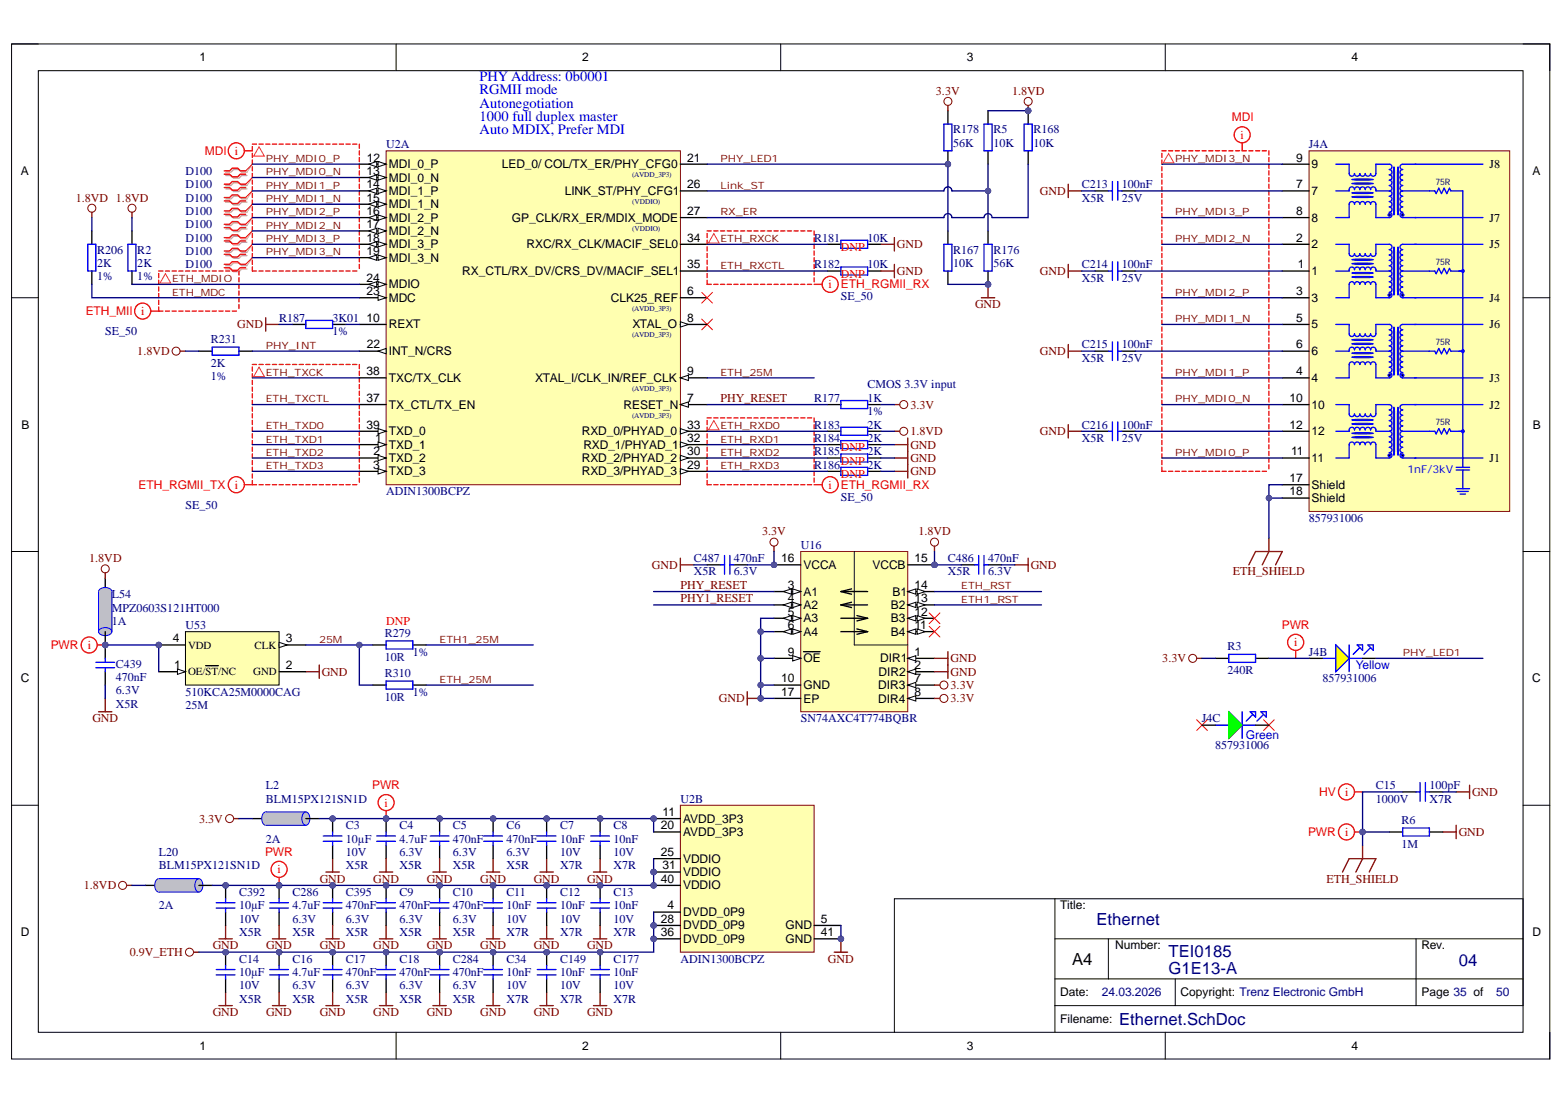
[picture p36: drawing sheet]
<svg xmlns="http://www.w3.org/2000/svg" width="297mm" height="210mm" viewBox="0 0 297 210" stroke-linecap="round" stroke-linejoin="round" font-family="sans-serif">
<defs><g id="words">
<g font-size="3.2" fill="#000080">
<text x="208.4" y="175.8">Ethernet</text>
<text x="222.1" y="185.2">G1E13-A</text>
<text x="222.1" y="181.9">TEI0185</text>
<text x="277.2" y="183.6">04</text>
<text x="212.7" y="194.8">Ethernet.SchDoc</text>
</g>
<text font-size="3.2" x="203.8" y="183.4">A4</text>
<g font-size="2.7" fill="#00f">
<text x="91.2" y="15.3">PHY Address: 0b0001</text>
<text x="91.2" y="17.9">RGMII mode</text>
<text x="91.2" y="23">1000 full duplex master</text>
<text x="91.2" y="20.5">Autonegotiation</text>
<text x="91.2" y="25.5">Auto MDIX, Prefer MDI</text>
</g>
<g font-size="2.3">
<text x="37.9" y="11.7">1</text>
<text x="110.7" y="11.7">2</text>
<text x="183.8" y="11.7">3</text>
<text x="256.8" y="11.7">4</text>
<text x="4" y="33.3">A</text>
<text x="69.7" y="33.3">13</text>
<text x="69.7" y="35.8">14</text>
<text x="69.7" y="30.7">12</text>
<text x="73.9" y="32">MDI_0_P</text>
<text x="73.9" y="34.5">MDI_0_N</text>
<text x="95.4" y="32">LED_0/ COL/TX_ER/PHY_CFG0</text>
<text x="130.6" y="30.7">21</text>
<text x="130.6" y="35.8">26</text>
<text x="246.4" y="30.7">9</text>
<text x="246.4" y="35.8">7</text>
<text x="249.3" y="32">9</text>
<text x="283.1" y="31.9">J8</text>
<text x="291.2" y="33.3">A</text>
<text x="69.7" y="38.3">15</text>
<text x="69.7" y="40.9">16</text>
<text x="73.9" y="37.1">MDI_1_P</text>
<text x="73.9" y="39.6">MDI_1_N</text>
<text x="107.3" y="37.1">LINK_ST/PHY_CFG1</text>
<text x="130.6" y="40.9">27</text>
<text x="246.4" y="40.9">8</text>
<text x="249.3" y="37.1">7</text>
<text x="69.7" y="43.4">17</text>
<text x="69.7" y="45.9">18</text>
<text x="73.9" y="42.1">MDI_2_P</text>
<text x="73.9" y="44.7">MDI_2_N</text>
<text x="73.9" y="47.2">MDI_3_P</text>
<text x="97.3" y="42.1">GP_CLK/RX_ER/MDIX_MODE</text>
<text x="100.1" y="47.2">RXC/RX_CLK/MACIF_SEL0</text>
<text x="130.6" y="45.9">34</text>
<text x="246.4" y="45.9">2</text>
<text x="249.3" y="42.1">8</text>
<text x="249.3" y="47.2">2</text>
<text x="283.1" y="42.1">J7</text>
<text x="283.1" y="47.2">J5</text>
<text x="69.7" y="48.5">19</text>
<text x="69.7" y="53.6">24</text>
<text x="73.9" y="49.7">MDI_3_N</text>
<text x="87.9" y="52.3">RX_CTL/RX_DV/CRS_DV/MACIF_SEL1</text>
<text x="130.6" y="51">35</text>
<text x="246.6" y="51">1</text>
<text x="249.3" y="52.3">1</text>
<text x="69.7" y="56.1">23</text>
<text x="73.9" y="57.4">MDC</text>
<text x="73.9" y="54.8">MDIO</text>
<text x="116.1" y="57.4">CLK25_REF</text>
<text x="130.6" y="56.1">6</text>
<text x="246.4" y="56.1">3</text>
<text x="249.3" y="57.4">3</text>
<text x="283.1" y="57.3">J4</text>
<text x="69.7" y="61.2">10</text>
<text x="73.9" y="62.5">REXT</text>
<text x="120.2" y="62.5">XTAL_O</text>
<text x="130.6" y="61.2">8</text>
<text x="246.3" y="61.2">5</text>
<text x="249.3" y="62.5">5</text>
<text x="283.1" y="62.5">J6</text>
<text x="69.7" y="71.3">38</text>
<text x="69.7" y="66.3">22</text>
<text x="73.9" y="67.5">INT_N/CRS</text>
<text x="130.6" y="71.3">9</text>
<text x="246.4" y="71.3">4</text>
<text x="246.4" y="66.3">6</text>
<text x="249.3" y="67.5">6</text>
<text x="69.7" y="76.4">37</text>
<text x="73.9" y="77.7">TX_CTL/TX_EN</text>
<text x="73.9" y="72.6">TXC/TX_CLK</text>
<text x="101.7" y="72.6">XTAL_I/CLK_IN/REF_CLK</text>
<text x="118.5" y="77.7">RESET_N</text>
<text x="130.6" y="76.4">7</text>
<text x="245.1" y="76.4">10</text>
<text x="249.3" y="77.7">10</text>
<text x="249.3" y="72.6">4</text>
<text x="283.1" y="72.6">J3</text>
<text x="283.1" y="77.7">J2</text>
<text x="4.1" y="81.5">B</text>
<text x="69.7" y="81.5">39</text>
<text x="73.9" y="82.8">TXD_0</text>
<text x="110.6" y="82.8">RXD_0/PHYAD_0</text>
<text x="130.6" y="81.5">33</text>
<text x="245.1" y="81.5">12</text>
<text x="249.3" y="82.8">12</text>
<text x="291.3" y="81.5">B</text>
<text x="70.9" y="89.1">3</text>
<text x="71" y="86.6">2</text>
<text x="71.3" y="84">1</text>
<text x="73.9" y="85.3">TXD_1</text>
<text x="73.9" y="87.9">TXD_2</text>
<text x="110.6" y="87.9">RXD_2/PHYAD_2</text>
<text x="110.9" y="85.3">RXD_1/PHYAD_1</text>
<text x="130.6" y="89.1">29</text>
<text x="130.6" y="86.6">30</text>
<text x="130.6" y="84">32</text>
<text x="245.4" y="86.6">11</text>
<text x="249.3" y="87.9">11</text>
<text x="283.1" y="87.8">J1</text>
<text x="73.9" y="90.4">TXD_3</text>
<text x="110.6" y="90.4">RXD_3/PHYAD_3</text>
<text x="245.1" y="91.7">17</text>
<text x="245.1" y="94.2">18</text>
<text x="249.3" y="92.9">Shield</text>
<text x="249.3" y="95.5">Shield</text>
<text x="148.5" y="106.9">16</text>
<text x="173.8" y="106.9">15</text>
<text x="149.7" y="112">3</text>
<text x="152.7" y="113.2">A1</text>
<text x="152.7" y="108.2">VCCA</text>
<text x="165.8" y="108.2">VCCB</text>
<text x="169.6" y="113.2">B1</text>
<text x="173.8" y="112">14</text>
<text x="149.7" y="114.5">4</text>
<text x="149.7" y="117.1">5</text>
<text x="149.7" y="119.6">6</text>
<text x="152.7" y="115.8">A2</text>
<text x="152.7" y="118.3">A3</text>
<text x="169.3" y="115.8">B2</text>
<text x="169.3" y="118.3">B3</text>
<text x="173.8" y="119.6">11</text>
<text x="173.8" y="114.5">13</text>
<text x="173.8" y="117.1">12</text>
<text x="32.8" y="122.1">4</text>
<text x="54.3" y="122.1">3</text>
<text x="149.7" y="124.7">9</text>
<text x="152.7" y="125.9">OE</text>
<text x="152.7" y="120.9">A4</text>
<text x="167.3" y="125.9">DIR1</text>
<text x="169.3" y="120.9">B4</text>
<text x="173.8" y="124.7">1</text>
<text x="4" y="129.7">C</text>
<text x="33.1" y="127.2">1</text>
<text x="54.3" y="127.2">2</text>
<text x="148.5" y="129.7">10</text>
<text x="152.7" y="131">GND</text>
<text x="166.9" y="131">DIR3</text>
<text x="167" y="128.5">DIR2</text>
<text x="173.8" y="127.2">2</text>
<text x="173.8" y="129.7">7</text>
<text x="291.2" y="129.7">C</text>
<text x="148.5" y="132.3">17</text>
<text x="152.7" y="133.6">EP</text>
<text x="166.9" y="133.6">DIR4</text>
<text x="173.8" y="132.3">8</text>
<text x="125.9" y="155.1">11</text>
<text x="125.6" y="157.7">20</text>
<text x="129.8" y="156.4">AVDD_3P3</text>
<text x="129.8" y="158.9">AVDD_3P3</text>
<text x="125.6" y="162.8">25</text>
<text x="125.6" y="167.8">40</text>
<text x="125.9" y="165.3">31</text>
<text x="129.8" y="164">VDDIO</text>
<text x="129.8" y="166.6">VDDIO</text>
<text x="126.9" y="172.9">4</text>
<text x="129.8" y="169.1">VDDIO</text>
<text x="201.5" y="172.9">Title:</text>
<text x="4" y="178">D</text>
<text x="125.6" y="175.4">28</text>
<text x="125.6" y="178">36</text>
<text x="129.8" y="174.2">DVDD_0P9</text>
<text x="129.8" y="176.7">DVDD_0P9</text>
<text x="129.8" y="179.3">DVDD_0P9</text>
<text x="149.3" y="176.7">GND</text>
<text x="149.3" y="179.3">GND</text>
<text x="156" y="175.4">5</text>
<text x="156" y="178">41</text>
<text x="291.2" y="178">D</text>
<text x="211.9" y="180.5">Number:</text>
<text x="270.1" y="180.5">Rev.</text>
<text x="201.5" y="189.4">Date:</text>
<text x="224.4" y="189.4">Copyright: Trenz Electronic GmbH</text>
<text x="270.1" y="189.4">Page 35 of</text>
<text x="201.5" y="194.5">Filename:</text>
<text x="37.9" y="199.6">1</text>
<text x="110.7" y="199.6">2</text>
<text x="183.8" y="199.6">3</text>
<text x="256.8" y="199.6">4</text>
</g>
<g font-size="2.3" fill="#800000">
<text x="177.9" y="18">3.3V</text>
<text x="192.3" y="18">1.8VD</text>
<text x="14.4" y="38.3">1.8VD 1.8VD</text>
<text x="197.6" y="37.1">GND</text>
<text x="170.5" y="47.2">GND</text>
<text x="170.5" y="52.3">GND</text>
<text x="197.6" y="52.3">GND</text>
<text x="185.3" y="58.6">GND</text>
<text x="45.1" y="62.5">GND</text>
<text x="26.1" y="67.5">1.8VD</text>
<text x="197.6" y="67.5">GND</text>
<text x="136.9" y="76.4">PHY_RESET</text>
<text x="173" y="77.7">3.3V</text>
<text x="173" y="82.7">1.8VD</text>
<text x="197.6" y="82.7">GND</text>
<text x="173" y="85.3">GND</text>
<text x="173" y="87.8">GND</text>
<text x="173" y="90.4">GND</text>
<text x="144.8" y="101.8">3.3V</text>
<text x="174.5" y="101.8">1.8VD</text>
<text x="17" y="106.9">1.8VD</text>
<text x="123.9" y="108.1">GND</text>
<text x="129.3" y="111.9">PHY_RESET</text>
<text x="195.9" y="108.1">GND</text>
<text x="234.3" y="109.4">ETH_SHIELD</text>
<text x="129.3" y="114.5">PHY1_RESET</text>
<text x="180.7" y="125.9">GND</text>
<text x="220.9" y="125.9">3.3V</text>
<text x="61.2" y="128.5">GND</text>
<text x="180.7" y="131">3.3V</text>
<text x="180.7" y="128.5">GND</text>
<text x="17.6" y="137.3">GND</text>
<text x="136.6" y="133.5">GND</text>
<text x="180.7" y="133.5">3.3V</text>
<text x="279.8" y="151.3">GND</text>
<text x="37.9" y="156.4">3.3V</text>
<text x="277.2" y="158.9">GND</text>
<text x="60.8" y="167.8">GND</text>
<text x="70.9" y="167.8">GND</text>
<text x="81.1" y="167.8">GND</text>
<text x="91.3" y="167.8">GND</text>
<text x="101.4" y="167.8">GND</text>
<text x="111.6" y="167.8">GND</text>
<text x="252.1" y="167.8">ETH_SHIELD</text>
<text x="15.9" y="169.1">1.8VD</text>
<text x="24.7" y="181.8">0.9V_ETH</text>
<text x="40.4" y="180.5">GND</text>
<text x="50.6" y="180.5">GND</text>
<text x="60.8" y="180.5">GND</text>
<text x="70.9" y="180.5">GND</text>
<text x="81.1" y="180.5">GND</text>
<text x="91.3" y="180.5">GND</text>
<text x="101.4" y="180.5">GND</text>
<text x="111.6" y="180.5">GND</text>
<text x="157.4" y="183.1">GND</text>
<text x="40.4" y="193.2">GND</text>
<text x="50.6" y="193.2">GND</text>
<text x="60.8" y="193.2">GND</text>
<text x="70.9" y="193.2">GND</text>
<text x="81.1" y="193.2">GND</text>
<text x="91.3" y="193.2">GND</text>
<text x="101.4" y="193.2">GND</text>
<text x="111.6" y="193.2">GND</text>
</g>
<g font-size="2.3" fill="#f00">
<text x="234.1" y="23.1">MDI</text>
<text x="38.9" y="29.5">MDI i</text>
<text x="235.8" y="26.4">i</text>
<text x="159.8" y="47.7">DNP</text>
<text x="159.8" y="52.8">DNP</text>
<text x="16.3" y="59.9">ETH_MII i</text>
<text x="157.5" y="54.8">i</text>
<text x="159.8" y="54.8">ETH_RGMII_RX</text>
<text x="159.8" y="85.8">DNP</text>
<text x="159.8" y="88.4">DNP</text>
<text x="26.3" y="92.9">ETH_RGMII_TX</text>
<text x="44.6" y="92.9">i</text>
<text x="157.5" y="92.9">i</text>
<text x="159.8" y="92.9">ETH_RGMII_RX</text>
<text x="159.8" y="90.9">DNP</text>
<text x="73.4" y="118.8">DNP</text>
<text x="243.6" y="119.6">PWR</text>
<text x="9.6" y="123.4">PWR</text>
<text x="16.7" y="123.4">i</text>
<text x="245.9" y="122.9">i</text>
<text x="70.7" y="150.1">PWR</text>
<text x="73.1" y="153.3">i</text>
<text x="250.7" y="151.3">HV</text>
<text x="255.6" y="151.3">i</text>
<text x="248.6" y="158.9">PWR</text>
<text x="255.6" y="158.9">i</text>
<text x="50.4" y="162.8">PWR</text>
<text x="52.7" y="166">i</text>
</g>
<g font-size="2.3" fill="#000080">
<text x="73.4" y="28.1">U2A</text>
<text x="181.2" y="25.4">R178</text>
<text x="181.2" y="27.9">56K</text>
<text x="188.8" y="25.4">R5</text>
<text x="188.8" y="27.9">10K</text>
<text x="196.4" y="25.4">R168</text>
<text x="196.4" y="27.9">10K</text>
<text x="248.8" y="28.1">J4A</text>
<text x="35.2" y="33.2">D100</text>
<text x="35.2" y="35.8">D100</text>
<text x="205.6" y="35.8">C213</text>
<text x="213.2" y="35.8">100nF</text>
<text x="35.2" y="38.3">D100</text>
<text x="35.2" y="40.9">D100</text>
<text x="205.6" y="38.3">X5R</text>
<text x="213.2" y="38.3">25V</text>
<text x="35.2" y="43.4">D100</text>
<text x="35.2" y="45.9">D100</text>
<text x="154.7" y="45.9">R181</text>
<text x="164.9" y="45.9">10K</text>
<text x="18.5" y="53.3">1%</text>
<text x="18.5" y="48.2">R206</text>
<text x="18.5" y="50.8">2K</text>
<text x="26.1" y="53.3">1%</text>
<text x="26.1" y="48.2">R2</text>
<text x="26.1" y="50.8">2K</text>
<text x="35.2" y="48.5">D100</text>
<text x="35.2" y="51">D100</text>
<text x="154.7" y="51">R182</text>
<text x="164.9" y="51">10K</text>
<text x="181.2" y="48.2">R167</text>
<text x="181.2" y="50.8">10K</text>
<text x="188.8" y="48.2">R176</text>
<text x="188.8" y="50.8">56K</text>
<text x="205.6" y="53.5">X5R</text>
<text x="205.6" y="51">C214</text>
<text x="213.2" y="53.5">25V</text>
<text x="213.2" y="51">100nF</text>
<text x="159.8" y="57.1">SE_50</text>
<text x="20" y="63.7">SE_50</text>
<text x="40.1" y="65.2">R231</text>
<text x="53" y="61.2">R187</text>
<text x="63.2" y="63.7">1%</text>
<text x="63.2" y="61.2">3K01</text>
<text x="40.1" y="69.8">2K</text>
<text x="205.6" y="68.8">X5R</text>
<text x="205.6" y="66.3">C215</text>
<text x="213.2" y="68.8">25V</text>
<text x="213.2" y="66.3">100nF</text>
<text x="40.1" y="72.3">1%</text>
<text x="154.7" y="76.4">R177</text>
<text x="164.9" y="76.4">1K</text>
<text x="164.9" y="73.9">CMOS 3.3V input</text>
<text x="154.7" y="81.5">R183</text>
<text x="164.9" y="78.9">1%</text>
<text x="164.9" y="81.5">2K</text>
<text x="205.6" y="81.5">C216</text>
<text x="213.2" y="81.5">100nF</text>
<text x="154.7" y="84">R184</text>
<text x="154.7" y="86.5">R185</text>
<text x="154.7" y="89.1">R186</text>
<text x="164.9" y="84">2K</text>
<text x="164.9" y="86.5">2K</text>
<text x="164.9" y="89.1">2K</text>
<text x="205.6" y="84">X5R</text>
<text x="213.2" y="84">25V</text>
<text x="73.4" y="94.2">ADIN1300BCPZ</text>
<text x="159.8" y="95.2">SE_50</text>
<text x="35.2" y="96.7">SE_50</text>
<text x="248.8" y="99.3">857931006</text>
<text x="131.8" y="106.9">C487</text>
<text x="139.5" y="106.9">470nF</text>
<text x="152.2" y="104.3">U16</text>
<text x="180.2" y="106.9">C486</text>
<text x="187.8" y="106.9">470nF</text>
<text x="21.3" y="113.7">L54</text>
<text x="131.8" y="109.4">X5R</text>
<text x="139.5" y="109.4">6.3V</text>
<text x="180.2" y="109.4">X5R</text>
<text x="187.8" y="109.4">6.3V</text>
<text x="21.3" y="118.8">1A</text>
<text x="21.3" y="116.3">MPZ0603S121HT000</text>
<text x="35.2" y="119.6">U53</text>
<text x="73.1" y="121.1">R279</text>
<text x="73.1" y="125.7">10R</text>
<text x="78.5" y="124.7">1%</text>
<text x="233.3" y="123.6">R3</text>
<text x="248.8" y="124.7">J4B</text>
<text x="22" y="126.9">C439</text>
<text x="22" y="129.5">470nF</text>
<text x="73.1" y="128.7">R310</text>
<text x="233.3" y="128.2">240R</text>
<text x="251.3" y="129.7">857931006</text>
<text x="22" y="132">6.3V</text>
<text x="22" y="134.5">X5R</text>
<text x="35.2" y="134.8">25M</text>
<text x="35.2" y="132.3">510KCA25M0000CAG</text>
<text x="73.1" y="133.3">10R</text>
<text x="78.5" y="132.3">1%</text>
<text x="152.2" y="137.3">SN74AXC4T774BQBR</text>
<text x="228.4" y="137.3">J4C</text>
<text x="231" y="142.4">857931006</text>
<text x="50.5" y="150.1">L2</text>
<text x="50.5" y="152.6">BLM15PX121SN1D</text>
<text x="129.3" y="152.6">U2B</text>
<text x="261.5" y="152.6">1000V</text>
<text x="261.5" y="150.1">C15</text>
<text x="271.6" y="152.6">X7R</text>
<text x="271.6" y="150.1">100pF</text>
<text x="50.5" y="160.2">2A</text>
<text x="65.7" y="157.7">C3</text>
<text x="65.7" y="160.2">10µF</text>
<text x="75.9" y="157.7">C4</text>
<text x="75.9" y="160.2">4.7uF</text>
<text x="86.1" y="157.7">C5</text>
<text x="86.1" y="160.2">470nF</text>
<text x="96.2" y="157.7">C6</text>
<text x="96.2" y="160.2">470nF</text>
<text x="106.4" y="157.7">C7</text>
<text x="106.4" y="160.2">10nF</text>
<text x="116.6" y="157.7">C8</text>
<text x="116.6" y="160.2">10nF</text>
<text x="266.3" y="156.6">R6</text>
<text x="266.3" y="161.2">1M</text>
<text x="30.2" y="162.7">L20</text>
<text x="30.2" y="165.3">BLM15PX121SN1D</text>
<text x="65.7" y="162.7">10V</text>
<text x="65.7" y="165.3">X5R</text>
<text x="75.9" y="162.7">6.3V</text>
<text x="75.9" y="165.3">X5R</text>
<text x="86.1" y="162.7">6.3V</text>
<text x="86.1" y="165.3">X5R</text>
<text x="96.2" y="162.7">6.3V</text>
<text x="96.2" y="165.3">X5R</text>
<text x="106.4" y="162.7">10V</text>
<text x="106.4" y="165.3">X7R</text>
<text x="116.6" y="162.7">10V</text>
<text x="116.6" y="165.3">X7R</text>
<text x="30.2" y="172.9">2A</text>
<text x="45.4" y="170.4">C392</text>
<text x="45.4" y="172.9">10µF</text>
<text x="55.6" y="170.4">C286</text>
<text x="55.6" y="172.9">4.7uF</text>
<text x="65.7" y="170.4">C395</text>
<text x="65.7" y="172.9">470nF</text>
<text x="75.9" y="170.4">C9</text>
<text x="75.9" y="172.9">470nF</text>
<text x="86.1" y="170.4">C10</text>
<text x="86.1" y="172.9">470nF</text>
<text x="96.2" y="170.4">C11</text>
<text x="96.2" y="172.9">10nF</text>
<text x="106.4" y="170.4">C12</text>
<text x="106.4" y="172.9">10nF</text>
<text x="116.6" y="170.4">C13</text>
<text x="116.6" y="172.9">10nF</text>
<text x="45.4" y="175.4">10V</text>
<text x="45.4" y="178">X5R</text>
<text x="55.6" y="175.4">6.3V</text>
<text x="55.6" y="178">X5R</text>
<text x="65.7" y="175.4">6.3V</text>
<text x="65.7" y="178">X5R</text>
<text x="75.9" y="175.4">6.3V</text>
<text x="75.9" y="178">X5R</text>
<text x="86.1" y="175.4">6.3V</text>
<text x="86.1" y="178">X5R</text>
<text x="96.2" y="175.4">10V</text>
<text x="96.2" y="178">X7R</text>
<text x="106.4" y="175.4">10V</text>
<text x="106.4" y="178">X7R</text>
<text x="116.6" y="175.4">10V</text>
<text x="116.6" y="178">X7R</text>
<text x="45.4" y="183.1">C14</text>
<text x="45.4" y="185.6">10µF</text>
<text x="55.6" y="183.1">C16</text>
<text x="55.6" y="185.6">4.7uF</text>
<text x="65.7" y="183.1">C17</text>
<text x="65.7" y="185.6">470nF</text>
<text x="75.9" y="183.1">C18</text>
<text x="75.9" y="185.6">470nF</text>
<text x="86.1" y="183.1">C284</text>
<text x="86.1" y="185.6">470nF</text>
<text x="96.2" y="183.1">C34</text>
<text x="96.2" y="185.6">10nF</text>
<text x="106.4" y="183.1">C149</text>
<text x="106.4" y="185.6">10nF</text>
<text x="116.6" y="183.1">C177</text>
<text x="116.6" y="185.6">10nF</text>
<text x="129.3" y="183.1">ADIN1300BCPZ</text>
<text x="45.4" y="188.1">10V</text>
<text x="45.4" y="190.7">X5R</text>
<text x="55.6" y="188.1">6.3V</text>
<text x="55.6" y="190.7">X5R</text>
<text x="65.7" y="188.1">6.3V</text>
<text x="65.7" y="190.7">X5R</text>
<text x="75.9" y="188.1">6.3V</text>
<text x="75.9" y="190.7">X5R</text>
<text x="86.1" y="188.1">6.3V</text>
<text x="86.1" y="190.7">X5R</text>
<text x="96.2" y="188.1">10V</text>
<text x="96.2" y="190.7">X7R</text>
<text x="106.4" y="188.1">10V</text>
<text x="106.4" y="190.7">X7R</text>
<text x="116.6" y="188.1">10V</text>
<text x="116.6" y="190.7">X7R</text>
<text x="209.4" y="189.4">24.03.2026</text>
<text x="284.3" y="189.4">50</text>
</g>
<g font-size="2.3" fill="#00f">
<text x="257.6" y="127.2">Yellow</text>
<text x="236.8" y="140.4">Green</text>
</g>
<text font-size="2.1" fill="#00f" x="267.5" y="89.9">1nF/3kV</text>
<g font-size="2.1">
<text x="35.7" y="123.3">VDD</text>
<text x="48.4" y="123.3">CLK</text>
<text x="35.7" y="128.4">OE/ST/NC</text>
<text x="48.1" y="128.4">GND</text>
</g>
<g font-size="1.9" fill="#800000">
<text x="50.5" y="30.8">PHY_MDI0_P</text>
<text x="50.5" y="33.3">PHY_MDI0_N</text>
<text x="50.5" y="35.9">PHY_MDI1_P</text>
<text x="136.9" y="30.8">PHY_LED1</text>
<text x="136.9" y="35.9">Link_ST</text>
<text x="223.3" y="30.8">PHY_MDI3_N</text>
<text x="50.5" y="38.4">PHY_MDI1_N</text>
<text x="50.5" y="40.9">PHY_MDI2_P</text>
<text x="136.9" y="40.9">RX_ER</text>
<text x="223.3" y="40.9">PHY_MDI3_P</text>
<text x="50.5" y="43.5">PHY_MDI2_N</text>
<text x="50.5" y="46">PHY_MDI3_P</text>
<text x="136.9" y="46">ETH_RXCK</text>
<text x="223.3" y="46">PHY_MDI2_N</text>
<text x="32.7" y="53.7">ETH_MDIO</text>
<text x="50.5" y="48.6">PHY_MDI3_N</text>
<text x="136.9" y="51.1">ETH_RXCTL</text>
<text x="32.7" y="56.2">ETH_MDC</text>
<text x="223.3" y="56.2">PHY_MDI2_P</text>
<text x="223.3" y="61.3">PHY_MDI1_N</text>
<text x="50.5" y="71.4">ETH_TXCK</text>
<text x="50.5" y="66.3">PHY_INT</text>
<text x="136.9" y="71.4">ETH_25M</text>
<text x="223.3" y="71.4">PHY_MDI1_P</text>
<text x="50.5" y="76.5">ETH_TXCTL</text>
<text x="223.3" y="76.5">PHY_MDI0_N</text>
<text x="50.5" y="81.6">ETH_TXD0</text>
<text x="136.9" y="81.6">ETH_RXD0</text>
<text x="50.5" y="84.1">ETH_TXD1</text>
<text x="50.5" y="86.7">ETH_TXD2</text>
<text x="50.5" y="89.2">ETH_TXD3</text>
<text x="136.9" y="84.1">ETH_RXD1</text>
<text x="136.9" y="86.7">ETH_RXD2</text>
<text x="136.9" y="89.2">ETH_RXD3</text>
<text x="223.3" y="86.7">PHY_MDI0_P</text>
<text x="182.7" y="112.1">ETH_RST</text>
<text x="182.7" y="114.6">ETH1_RST</text>
<text x="60.7" y="122.2">25M</text>
<text x="83.5" y="122.2">ETH1_25M</text>
<text x="266.6" y="124.7">PHY_LED1</text>
<text x="83.5" y="129.8">ETH_25M</text>
</g>
<g font-size="1.7" fill="#000080">
<text x="272.8" y="35.2">75R</text>
<text x="272.8" y="50.4">75R</text>
<text x="272.8" y="65.6">75R</text>
<text x="272.8" y="80.9">75R</text>
</g>
<g font-size="1.4" fill="#000080">
<text x="120.1" y="33.7">(AVDD_3P3)</text>
<text x="120.1" y="38.8">(VDDIO)</text>
<text x="120.1" y="43.9">(VDDIO)</text>
<text x="120.1" y="59.1">(AVDD_3P3)</text>
<text x="120.1" y="64.1">(AVDD_3P3)</text>
<text x="120.1" y="74.3">(AVDD_3P3)</text>
<text x="120.1" y="79.4">(AVDD_3P3)</text>
</g>
</g></defs>
<path d="M2.2 8.4h292.3v193h-292.3z" fill="none" stroke="#000" stroke-width=".19"/>
<path d="M7.3 13.4h282.1v182.9h-282.1z" fill-rule="evenodd" fill="#fff"/>
<g fill="none" stroke="#000" stroke-width=".19">
<path d="M2.2 8.4h5.1M7.3 13.4h282.1v182.9h-282.1zM75.3 8.4v5M148.4 8.4v5M221.4 8.4v5M289.4 8.4h5.1v5M2.2 56.6h5.1M289.4 56.6h5.1M2.2 104.9h5.1M289.4 104.9h5.1M2.2 153.1h5.1M289.4 153.1h5.1"/>
<path d="M200.5 170.9v25.4M200.5 178.5h88.9M210.6 178.5v7.6M269.1 178.5v12.7M75.3 196.3v5.1M148.4 196.3v5.1M200.5 191.2h88.9v-20.3h-119.4v25.4M200.5 186.1h88.9M221.4 196.3v5.1M223.4 186.1v5.1M294.5 196.3v5.1"/>
</g>
<g fill="none" stroke="#f00" stroke-width=".25">
<path d="M42.6 33.1h1l.5 .5h1.1l.5-.5h1M42.6 32.5h1l.5-.5h1.1l.5 .5h1M42.6 35.7h1l.5 .5h1.1l.5-.5h1M42.6 35h1l.5-.5h1.1l.5 .5h1M42.6 38.2h1l.5 .5h1.1l.5-.5h1M42.6 37.6h1l.5-.5h1.1l.5 .5h1M48 27.9v.8h-1.6M48 29.2v.7M48 30.4v.8M48 31.7v.8M48 33v.8M48 34.2v.8"/>
<path d="M48 35.5v.8M48 36.8v.8M48 38v.8M48 39.3v.8M48 27.4h.8M49.2 27.4h.8M50.5 27.4h.8M51.8 27.4h.8M53 27.4h.8M54.3 27.4h.8M55.6 27.4h.8M56.9 27.4h.7"/>
<path d="M58.1 27.4h.8M59.4 27.4h.8M60.7 27.4h.8M61.9 27.4h.8M63.2 27.4h.8M64.5 27.4h.8M65.7 27.4h.8M67 27.4h.8M68.3 27.4v.8M68.3 28.7v.8M68.3 29.9v.8M68.3 31.2v.8"/>
<path d="M68.3 32.5v.8M68.3 33.8v.7M68.3 35v.8M68.3 36.3v.8M68.3 37.6v.8M68.3 38.8v.8M220.8 29.2v.8M220.8 30.4v.8M220.8 31.7v.8M220.8 33v.8M220.8 34.2v.8M220.8 35.5v.8"/>
<path d="M220.8 36.8v.8M220.8 38v.8M220.8 39.3v.8M220.8 28.7h.8M222.1 28.7h.8M223.4 28.7h.7M224.6 28.7h.8M225.9 28.7h.8M227.2 28.7h.8M228.4 28.7h.8M229.7 28.7h.8M231 28.7h.8"/>
<path d="M232.3 28.7h.8M233.5 28.7h.8M234.8 28.7h.8M236.1 27.2v1.5h.8M237.3 28.7h.8M238.6 28.7h.8M239.9 28.7h.8M241.2 28.7v.8M241.2 30v.7M241.2 31.2v.8M241.2 32.5v.8M241.2 33.8v.7"/>
<path d="M241.2 35v.8M241.2 36.3v.8M241.2 37.6v.8M241.2 38.8v.8M28.6 59.1h2.4M30.2 51.5h.8M30.2 52v.8M30.2 53.3v.8M30.2 54.5v.8M30.2 55.8v.8M30.2 57.1v.8M30.2 58.4v.7"/>
<path d="M31.4 51.5h.8M31.4 59.1h.8M32.7 51.5h.8M32.7 59.1h.8M34 51.5h.8M34 59.1h.8M35.2 51.5h.8M35.2 59.1h.8M36.5 51.5h.8M36.5 59.1h.8M37.8 51.5h.8M37.8 59.1h.8"/>
<path d="M39.1 51.5h.8M39.1 59.1h.8M40.3 51.5h.8M40.3 59.1h.8M41.6 51.5h.8M41.6 59.1h.8M42.6 40.7h1l.5 .5h1.1l.5-.5h1M42.6 40.1h1l.5-.5h1.1l.5 .5h1M42.6 43.3h1l.5 .5h1.1l.5-.5h1M42.6 42.6h1l.5-.5h1.1l.5 .5h1M42.6 45.8h1l.5 .5h1.1l.5-.5h1M42.6 45.2h1l.5-.5h1.1l.5 .5h1"/>
<path d="M42.6 48.4h1l.5 .5h1.1l.5-.5h1M42.6 47.7h1l.5-.5h1.1l.5 .5h1M42.6 50.9h1l.5 .5h1.1l.5-.5h1M42.6 50.3h1l.5-.5h1.1l.5 .5h1M42.9 51.5h.8M42.9 59.1h.8M44.1 51.5h.8M44.1 59.1h.8M45.4 51.5v.8M45.4 52.8v.8M45.4 54.1v.8M45.4 55.3v.8"/>
<path d="M45.4 56.6v.8M45.4 57.9v.8M48 40.6v.8M48 41.8v.8M48 43.1v.8M48 44.4v.8M48 45.7v.7M48 46.9v.8M48 48.2v.8M48 49.5v.8M48 50.7v.8h.8M49.2 51.5h.8"/>
<path d="M50.5 51.5h.8M51.8 51.5h.8M53 51.5h.8M54.3 51.5h.8M55.6 51.5h.8M56.9 51.5h.7M58.1 51.5h.8M59.4 51.5h.8M60.7 51.5h.8M61.9 51.5h.8M63.2 51.5h.8M64.5 51.5h.8"/>
<path d="M65.7 51.5h.8M67 51.5h.8M68.3 40.1v.8M68.3 41.4v.8M68.3 42.6v.8M68.3 43.9v.8M68.3 45.2v.8M68.3 46.4v.8M68.3 47.7v.8M68.3 49v.8M68.3 50.3v.8M220.8 40.6v.8"/>
<path d="M220.8 41.8v.8M220.8 43.1v.8M220.8 44.4v.8M220.8 45.7v.8M220.8 46.9v.8M220.8 48.2v.8M220.8 49.5v.8M220.8 50.7v.8M220.8 52v.8M220.8 53.3v.8M220.8 54.5v.8M220.8 55.8v.8"/>
<path d="M220.8 57.1v.8M220.8 58.4v.7M220.8 59.6v.8M241.2 40.1v.8M241.2 41.4v.8M241.2 42.6v.8M241.2 43.9v.8M241.2 45.2v.8M241.2 46.5v.7M241.2 47.7v.8M241.2 49v.8M241.2 50.3v.8"/>
<path d="M241.2 51.5v.8M241.2 52.8v.8M241.2 54.1v.8M241.2 55.3v.8M241.2 56.6v.8M241.2 57.9v.8M241.2 59.1v.8M48 69.8v.8M48 71v.8M48 72.3v.8M48 73.6v.8M48 74.9v.8"/>
<path d="M48 76.1v.8M48 77.4v.8M48 78.7v.8M48 79.9v.8M48 69.3h.8M49.2 69.3h.8M50.5 69.3h.8M51.8 69.3h.8M53 69.3h.8M54.3 69.3h.8M55.6 69.3h.8M56.9 69.3h.7"/>
<path d="M58.1 69.3h.8M59.4 69.3h.8M60.7 69.3h.8M61.9 69.3h.8M63.2 69.3h.8M64.5 69.3h.8M65.7 69.3h.8M67 69.3h.8M68.3 69.3v.8M68.3 70.6v.8M68.3 71.8v.8M68.3 73.1v.8"/>
<path d="M68.3 74.4v.8M68.3 75.7v.7M68.3 76.9v.8M68.3 78.2v.8M68.3 79.5v.8M134.4 79.9v.8M134.4 79.5h.8M135.7 79.5h.7M136.9 79.5h.8M138.2 79.5h.8M139.5 79.5h.8M140.7 79.5h.8"/>
<path d="M142 79.5h.8M143.3 79.5h.8M144.6 79.5h.7M145.8 79.5h.8M147.1 79.5h.8M148.4 79.5h.8M149.6 79.5h.8M150.9 79.5h.8M152.2 79.5h.8M153.4 79.5h.8M154.7 79.5v.8M220.8 60.9v.8"/>
<path d="M220.8 62.2v.8M220.8 63.4v.8M220.8 64.7v.8M220.8 66v.8M220.8 67.2v.8M220.8 68.5v.8M220.8 69.8v.8M220.8 71.1v.7M220.8 72.3v.8M220.8 73.6v.8M220.8 74.9v.8M220.8 76.1v.8"/>
<path d="M220.8 77.4v.8M220.8 78.7v.8M220.8 79.9v.8M241.2 60.4v.8M241.2 61.7v.8M241.2 63v.8M241.2 64.2v.8M241.2 65.5v.8M241.2 66.8v.8M241.2 68v.8M241.2 69.3v.8M241.2 70.6v.8"/>
<path d="M241.2 71.8v.8M241.2 73.1v.8M241.2 74.4v.8M241.2 75.7v.8M241.2 76.9v.8M241.2 78.2v.8M241.2 79.5v.8M46.4 92.2h2.4M48 81.2v.8M48 82.5v.8M48 83.7v.8M48 85v.8"/>
<path d="M48 86.3v.8M48 87.6v.7M48 88.8v.8M48 90.1v.8M48 91.4v.8M49.2 92.2h.8M50.5 92.2h.8M51.8 92.2h.8M53 92.2h.8M54.3 92.2h.8M55.6 92.2h.8M56.9 92.2h.7"/>
<path d="M58.1 92.2h.8M59.4 92.2h.8M60.7 92.2h.8M61.9 92.2h.8M63.2 92.2h.8M64.5 92.2h.8M65.7 92.2h.8M67 92.2h.8M68.3 80.7v.8M68.3 82v.8M68.3 83.3v.8M68.3 84.5v.8"/>
<path d="M68.3 85.8v.8M68.3 87.1v.8M68.3 88.3v.8M68.3 89.6v.8M68.3 90.9v.8M134.4 81.2v.8M134.4 82.5v.8M134.4 83.7v.8M134.4 85v.8M134.4 86.3v.8M134.4 87.6v.7M134.4 88.8v.8"/>
<path d="M134.4 90.1v.8M134.4 91.4v.8h.8M135.7 92.2h.7M136.9 92.2h.8M138.2 92.2h.8M139.5 92.2h.8M140.7 92.2h.8M142 92.2h.8M143.3 92.2h.8M144.6 92.2h.7M145.8 92.2h.8M147.1 92.2h.8"/>
<path d="M148.4 92.2h.8M149.6 92.2h.8M150.9 92.2h.8M152.2 92.2h.8M153.4 92.2h.8M154.7 80.7v.8M154.7 82v.8M154.7 83.3v.8M154.7 84.5v.8M154.7 85.8v.8M154.7 87.1v.8M154.7 88.3v.8"/>
<path d="M154.7 89.6v.8M154.7 90.9v.8M154.7 92.2h1.5M220.8 81.2v.8M220.8 82.5v.8M220.8 83.8v.7M220.8 85v.8M220.8 86.3v.8M220.8 87.6v.7M220.8 88.8v.8h.8M222.1 89.6h.8M223.4 89.6h.7"/>
<path d="M224.6 89.6h.8M225.9 89.6h.8M227.2 89.6h.8M228.4 89.6h.8M229.7 89.6h.8M231 89.6h.8M232.3 89.6h.8M233.5 89.6h.8M234.8 89.6h.8M236.1 89.6h.8M237.3 89.6h.8M238.6 89.6h.8"/>
<path d="M239.9 89.6h.8M241.2 80.7v.8M241.2 82v.8M241.2 83.3v.8M241.2 84.5v.8M241.2 85.8v.8M241.2 87.1v.8M241.2 88.3v.8M257.4 150.6h1.5"/>
<circle cx="44.9" cy="28.7" r="1.52"/>
<circle cx="236.1" cy="25.6" r="1.52"/>
<circle cx="27.1" cy="59.1" r="1.52"/>
<circle cx="44.9" cy="92.2" r="1.52"/>
<circle cx="157.8" cy="92.2" r="1.53"/>
<circle cx="255.9" cy="150.6" r="1.53"/>
</g>
<path d="M49.2 27.9l1 1.8h-2zM222.1 29.2l1 1.8h-2zM31.4 52l1 1.8h-2zM49.2 69.8l1 1.8h-2zM135.7 80l1 1.7h-2.1z" fill="none" stroke="#f33" stroke-width=".19"/>
<path d="M50.5 60.4v2.6M50.5 61.7h2.5M203 80.7v2.6M203 82h2.6M237.3 107.4l1.3-2.5h5.1l-1.3 2.5M241.2 102.3v2.6l-1.3 2.5M274.2 158.2h2.5M276.7 156.9v2.6M276.7 150.6h2.6M279.3 149.3v2.5M255.1 165.8l1.3-2.5h5.1l-1.3 2.5M258.9 160.7v2.6l-1.2 2.5" fill="none" stroke="#800000" stroke-width=".25"/>
<g fill="none" stroke="#000" stroke-width=".25">
<path d="M25.1 43.9v2.5M25.1 51.5v2.6M157.3 46.5h2.5M157.3 51.5h2.5M164.9 46.5h2.5M164.9 51.5h2.5M157.3 76.9h2.5M164.9 76.9h2.5M157.3 82h2.5M157.3 84.5h2.5M157.3 87.1h2.5M157.3 89.6h2.5"/>
<path d="M164.9 82h2.5M164.9 84.5h2.5M164.9 87.1h2.5M164.9 89.6h2.5M231 125.2h2.5M238.6 125.2h2.6M264 158.2h2.6M266.6 150.6h2.5M271.6 158.2h2.6M271.6 150.6h2.6M27.6 168.3h2.6"/>
</g>
<g fill="none" stroke="#00f" stroke-width=".25">
<path d="M24.3 46.4h1.5v5.1h-1.5zM159.8 45.7h5.1v1.5h-5.1zM159.8 50.8h5.1v1.5h-5.1zM159.8 76.2h5.1v1.5h-5.1zM159.8 81.2h5.1v1.6h-5.1zM159.8 83.8h5.1v1.5h-5.1zM159.8 86.3h5.1v1.5h-5.1zM159.8 88.9h5.1v1.5h-5.1zM233.5 124.4h5.1v1.5h-5.1zM266.6 157.4h5v1.5h-5zM269.1 150.6h.8M269.9 148.8v3.5"/>
<path d="M270.9 148.8v3.5M270.9 150.6h.7"/>
</g>
<g fill="none" stroke="#d0a3a3" stroke-width=".25">
<path d="M42.9 33.4h1l.5 .5h1l.5-.5h1M42.9 32.7h1l.5-.5h1l.5 .5h1M42.9 35.9h1l.5 .5h1l.5-.5h1M42.9 35.3h1l.5-.5h1l.5 .5h1M42.9 38.4h1l.5 .6h1l.5-.6h1M42.9 37.8h1l.5-.5h1l.5 .5h1M42.9 41h1l.5 .5h1l.5-.5h1M42.9 40.4h1l.5-.6h1l.5 .6h1M42.9 43.5h1l.5 .5h1l.5-.5h1M42.9 42.9h1l.5-.5h1l.5 .5h1M42.9 46.1h1l.5 .5h1l.5-.5h1M42.9 45.4h1l.5-.5h1l.5 .5h1"/>
<path d="M42.9 48.6h1l.5 .5h1l.5-.5h1M42.9 48h1l.5-.5h1l.5 .5h1M42.9 51.1h1l.5 .6h1l.5-.6h1M42.9 50.5h1l.5-.5h1l.5 .5h1"/>
</g>
<path d="M48 31.2l-1.1 1.5M48 33.8l-1.1 1.5M48 36.3l-1.1 1.5M48 38.8l-1.1 1.6M48 41.4l-1.1 1.5M48 43.9l-1.1 1.5M48 46.4l-1.1 1.6M48 49l-1.1 1.5" fill="none" stroke="#d0a3a3" stroke-width=".19"/>
<path d="M48 31.2l-1.3 1.3M48 33.8l-1.3 1.2M48 36.3l-1.3 1.3M48 38.8l-1.3 1.3M48 41.4l-1.3 1.2M48 43.9l-1.3 1.3M48 46.4l-1.3 1.3M48 49l-1.3 1.3M133.4 60.7l2 2M135.4 60.7l-2 2" fill="none" stroke="#f00" stroke-width=".19"/>
<path d="M29.7 167.3a.69 .69 0 0 1 .8-.1 .69 .69 0 0 1 .4 .7 1.3 1.3 0 0 1-.7 1.7 1.51 1.51 0 0 1-.5-2.3z" fill="#c0c0c0"/>
<path d="M29.7 167.3a.69 .69 0 0 1 .8-.1 .69 .69 0 0 1 .4 .7 1.3 1.3 0 0 1-.7 1.7 1.51 1.51 0 0 1-.5-2.3z" fill="none" stroke="#00f" stroke-width=".19"/>
<path d="M30.2 167.1h7.6v2.5h-7.6z" fill-rule="evenodd" fill="#c0c0c0"/>
<path d="M30.2 167.1h7.6v2.5h-7.6z" fill="none" stroke="#c0c0c0" stroke-width=".19"/>
<path d="M37.3 167.3a.69 .69 0 0 1 .9-.1 .69 .69 0 0 1 .3 .7 1.3 1.3 0 0 1-.7 1.7 1.51 1.51 0 0 1-.5-2.3z" fill="#c0c0c0"/>
<path d="M30.2 169.6h7.6M30.2 167.1h7.6M37.3 167.3a.69 .69 0 0 1 .9-.1 .69 .69 0 0 1 .3 .7 1.3 1.3 0 0 1-.7 1.7 1.51 1.51 0 0 1-.5-2.3z" fill="none" stroke="#00f" stroke-width=".19"/>
<path d="M37.8 168.3h2.5" fill="none" stroke="#000" stroke-width=".25"/>
<path d="M167.4 46.5h2.6M167.4 51.5h2.6M170 45.2v2.5M170 50.3v2.5M227.4 125.2h1" fill="none" stroke="#800000" stroke-width=".25"/>
<circle cx="226.7" cy="125.2" r=".76" fill="none" stroke="#800000" stroke-width=".19"/>
<path d="M73.4 28.7h55.9v63.5h-55.9z" fill-rule="evenodd" fill="#ffffb0"/>
<path d="M73.4 28.7h55.9v63.5h-55.9z" fill="none" stroke="#800000" stroke-width=".19"/>
<path d="M68.3 84.5h5.1" fill="none" stroke="#000" stroke-width=".25"/>
<path d="M71.9 84l1.5 .5-1.5 .5z" fill="#f8fcff"/>
<path d="M71.9 84l1.5 .5-1.5 .5z" fill="none" stroke="#000" stroke-width=".19"/>
<path d="M68.3 87.1h5.1" fill="none" stroke="#000" stroke-width=".25"/>
<path d="M71.9 86.6l1.5 .5-1.5 .5z" fill="#f8fcff"/>
<path d="M71.9 86.6l1.5 .5-1.5 .5z" fill="none" stroke="#000" stroke-width=".19"/>
<path d="M68.3 89.6h5.1" fill="none" stroke="#000" stroke-width=".25"/>
<path d="M71.9 89.1l1.5 .5-1.5 .5z" fill="#f8fcff"/>
<path d="M71.9 89.1l1.5 .5-1.5 .5z" fill="none" stroke="#000" stroke-width=".19"/>
<path d="M129.3 56.6h5.1M129.3 76.9h5.1" fill="none" stroke="#000" stroke-width=".25"/>
<path d="M129.3 76.9l1.5-.5v1z" fill="#f8fcff"/>
<path d="M129.3 76.9l1.5-.5v1z" fill="none" stroke="#000" stroke-width=".19"/>
<path d="M129.3 61.7h5.1" fill="none" stroke="#000" stroke-width=".25"/>
<path d="M129.3 61.2l1.5 .5-1.5 .5z" fill="#f8fcff"/>
<path d="M129.3 61.2l1.5 .5-1.5 .5z" fill="none" stroke="#000" stroke-width=".19"/>
<path d="M129.3 71.8h5.1" fill="none" stroke="#000" stroke-width=".25"/>
<path d="M129.3 71.8l1.5-.5v1z" fill="#f8fcff"/>
<path d="M129.3 71.8l1.5-.5v1z" fill="none" stroke="#000" stroke-width=".19"/>
<path d="M68.3 31.2h5.1M68.3 61.7h5.1" fill="none" stroke="#000" stroke-width=".25"/>
<path d="M71.9 30.7l1.5 .5-1.5 .5z" fill="#f8fcff"/>
<path d="M71.9 30.7l1.5 .5-1.5 .5z" fill="none" stroke="#000" stroke-width=".19"/>
<path d="M70.1 31.2l1.5-.5v1z" fill="#f8fcff"/>
<path d="M70.1 31.2l1.5-.5v1z" fill="none" stroke="#000" stroke-width=".19"/>
<path d="M68.3 33.8h5.1" fill="none" stroke="#000" stroke-width=".25"/>
<path d="M71.9 33.2l1.5 .6-1.5 .5z" fill="#f8fcff"/>
<path d="M71.9 33.2l1.5 .6-1.5 .5z" fill="none" stroke="#000" stroke-width=".19"/>
<path d="M70.1 33.8l1.5-.6v1.1z" fill="#f8fcff"/>
<path d="M70.1 33.8l1.5-.6v1.1z" fill="none" stroke="#000" stroke-width=".19"/>
<path d="M68.3 36.3h5.1" fill="none" stroke="#000" stroke-width=".25"/>
<path d="M71.9 35.8l1.5 .5-1.5 .5z" fill="#f8fcff"/>
<path d="M71.9 35.8l1.5 .5-1.5 .5z" fill="none" stroke="#000" stroke-width=".19"/>
<path d="M70.1 36.3l1.5-.5v1z" fill="#f8fcff"/>
<path d="M70.1 36.3l1.5-.5v1z" fill="none" stroke="#000" stroke-width=".19"/>
<path d="M68.3 38.8h5.1" fill="none" stroke="#000" stroke-width=".25"/>
<path d="M71.9 38.3l1.5 .5-1.5 .5z" fill="#f8fcff"/>
<path d="M71.9 38.3l1.5 .5-1.5 .5z" fill="none" stroke="#000" stroke-width=".19"/>
<path d="M70.1 38.8l1.5-.5v1z" fill="#f8fcff"/>
<path d="M70.1 38.8l1.5-.5v1z" fill="none" stroke="#000" stroke-width=".19"/>
<path d="M68.3 41.4h5.1" fill="none" stroke="#000" stroke-width=".25"/>
<path d="M71.9 40.9l1.5 .5-1.5 .5z" fill="#f8fcff"/>
<path d="M71.9 40.9l1.5 .5-1.5 .5z" fill="none" stroke="#000" stroke-width=".19"/>
<path d="M70.1 41.4l1.5-.5v1z" fill="#f8fcff"/>
<path d="M70.1 41.4l1.5-.5v1z" fill="none" stroke="#000" stroke-width=".19"/>
<path d="M68.3 43.9h5.1" fill="none" stroke="#000" stroke-width=".25"/>
<path d="M71.9 43.4l1.5 .5-1.5 .5z" fill="#f8fcff"/>
<path d="M71.9 43.4l1.5 .5-1.5 .5z" fill="none" stroke="#000" stroke-width=".19"/>
<path d="M70.1 43.9l1.5-.5v1z" fill="#f8fcff"/>
<path d="M70.1 43.9l1.5-.5v1z" fill="none" stroke="#000" stroke-width=".19"/>
<path d="M68.3 46.4h5.1" fill="none" stroke="#000" stroke-width=".25"/>
<path d="M71.9 45.9l1.5 .5-1.5 .6z" fill="#f8fcff"/>
<path d="M71.9 45.9l1.5 .5-1.5 .6z" fill="none" stroke="#000" stroke-width=".19"/>
<path d="M70.1 46.4l1.5-.5v1.1z" fill="#f8fcff"/>
<path d="M70.1 46.4l1.5-.5v1.1z" fill="none" stroke="#000" stroke-width=".19"/>
<path d="M68.3 49h5.1" fill="none" stroke="#000" stroke-width=".25"/>
<path d="M71.9 48.5l1.5 .5-1.5 .5z" fill="#f8fcff"/>
<path d="M71.9 48.5l1.5 .5-1.5 .5z" fill="none" stroke="#000" stroke-width=".19"/>
<path d="M70.1 49l1.5-.5v1z" fill="#f8fcff"/>
<path d="M70.1 49l1.5-.5v1z" fill="none" stroke="#000" stroke-width=".19"/>
<path d="M129.3 31.2h5.1M68.3 66.8h5.1" fill="none" stroke="#000" stroke-width=".25"/>
<path d="M71.9 66.8l1.5-.5v1z" fill="#f8fcff"/>
<path d="M71.9 66.8l1.5-.5v1z" fill="none" stroke="#000" stroke-width=".19"/>
<path d="M68.3 56.6h5.1" fill="none" stroke="#000" stroke-width=".25"/>
<path d="M71.9 56.1l1.5 .5-1.5 .5z" fill="#f8fcff"/>
<path d="M71.9 56.1l1.5 .5-1.5 .5z" fill="none" stroke="#000" stroke-width=".19"/>
<path d="M68.3 54.1h5.1" fill="none" stroke="#000" stroke-width=".25"/>
<path d="M71.9 53.6l1.5 .5-1.5 .5z" fill="#f8fcff"/>
<path d="M71.9 53.6l1.5 .5-1.5 .5z" fill="none" stroke="#000" stroke-width=".19"/>
<path d="M70.1 54.1l1.5-.5v1z" fill="#f8fcff"/>
<path d="M70.1 54.1l1.5-.5v1z" fill="none" stroke="#000" stroke-width=".19"/>
<path d="M129.3 36.3h5.1M129.3 41.4h5.1M129.3 89.6h5.1" fill="none" stroke="#000" stroke-width=".25"/>
<path d="M129.3 89.1l1.5 .5-1.5 .5z" fill="#f8fcff"/>
<path d="M129.3 89.1l1.5 .5-1.5 .5z" fill="none" stroke="#000" stroke-width=".19"/>
<path d="M129.3 87.1h5.1" fill="none" stroke="#000" stroke-width=".25"/>
<path d="M129.3 86.6l1.5 .5-1.5 .5z" fill="#f8fcff"/>
<path d="M129.3 86.6l1.5 .5-1.5 .5z" fill="none" stroke="#000" stroke-width=".19"/>
<path d="M129.3 84.5h5.1" fill="none" stroke="#000" stroke-width=".25"/>
<path d="M129.3 84l1.5 .5-1.5 .5z" fill="#f8fcff"/>
<path d="M129.3 84l1.5 .5-1.5 .5z" fill="none" stroke="#000" stroke-width=".19"/>
<path d="M129.3 82h5.1" fill="none" stroke="#000" stroke-width=".25"/>
<path d="M129.3 81.5l1.5 .5-1.5 .5z" fill="#f8fcff"/>
<path d="M129.3 81.5l1.5 .5-1.5 .5z" fill="none" stroke="#000" stroke-width=".19"/>
<path d="M129.3 46.5h5.1M129.3 51.5h5.1M68.3 76.9h5.1M68.3 71.8h5.1M68.3 82h5.1" fill="none" stroke="#000" stroke-width=".25"/>
<path d="M71.9 81.5l1.5 .5-1.5 .5z" fill="#f8fcff"/>
<path d="M71.9 81.5l1.5 .5-1.5 .5z" fill="none" stroke="#000" stroke-width=".19"/>
<circle cx="124.2" cy="155.6" r=".51" fill="#4c4c94"/>
<circle cx="124.2" cy="155.6" r=".51" fill="none" stroke="#4c4c94" stroke-width=".19"/>
<circle cx="124.2" cy="176" r=".51" fill="#4c4c94"/>
<circle cx="124.2" cy="176" r=".51" fill="none" stroke="#4c4c94" stroke-width=".19"/>
<circle cx="124.2" cy="165.8" r=".51" fill="#4c4c94"/>
<circle cx="124.2" cy="165.8" r=".51" fill="none" stroke="#4c4c94" stroke-width=".19"/>
<circle cx="124.2" cy="178.5" r=".51" fill="#4c4c94"/>
<circle cx="124.2" cy="178.5" r=".51" fill="none" stroke="#4c4c94" stroke-width=".19"/>
<circle cx="124.2" cy="168.3" r=".51" fill="#4c4c94"/>
<circle cx="124.2" cy="168.3" r=".51" fill="none" stroke="#4c4c94" stroke-width=".19"/>
<circle cx="159.8" cy="178.5" r=".51" fill="#4c4c94"/>
<circle cx="159.8" cy="178.5" r=".51" fill="none" stroke="#4c4c94" stroke-width=".19"/>
<path d="M129.3 153.1h25.4v27.9h-25.4z" fill-rule="evenodd" fill="#ffffb0"/>
<path d="M129.3 153.1h25.4v27.9h-25.4z" fill="none" stroke="#800000" stroke-width=".19"/>
<path d="M124.2 155.6h5.1M124.2 173.4h5.1M154.7 176h5.1" fill="none" stroke="#000" stroke-width=".25"/>
<circle cx="124.2" cy="155.6" r=".51" fill="#4c4c94"/>
<circle cx="124.2" cy="155.6" r=".51" fill="none" stroke="#4c4c94" stroke-width=".19"/>
<path d="M124.2 158.2h5.1M124.2 163.3h5.1M124.2 176h5.1" fill="none" stroke="#000" stroke-width=".25"/>
<circle cx="124.2" cy="176" r=".51" fill="#4c4c94"/>
<circle cx="124.2" cy="176" r=".51" fill="none" stroke="#4c4c94" stroke-width=".19"/>
<path d="M124.2 165.8h5.1" fill="none" stroke="#000" stroke-width=".25"/>
<circle cx="124.2" cy="165.8" r=".51" fill="#4c4c94"/>
<circle cx="124.2" cy="165.8" r=".51" fill="none" stroke="#4c4c94" stroke-width=".19"/>
<path d="M124.2 178.5h5.1" fill="none" stroke="#000" stroke-width=".25"/>
<circle cx="124.2" cy="178.5" r=".51" fill="#4c4c94"/>
<circle cx="124.2" cy="178.5" r=".51" fill="none" stroke="#4c4c94" stroke-width=".19"/>
<path d="M124.2 168.3h5.1" fill="none" stroke="#000" stroke-width=".25"/>
<circle cx="124.2" cy="168.3" r=".51" fill="#4c4c94"/>
<circle cx="124.2" cy="168.3" r=".51" fill="none" stroke="#4c4c94" stroke-width=".19"/>
<path d="M154.7 178.5h5.1" fill="none" stroke="#000" stroke-width=".25"/>
<circle cx="159.8" cy="178.5" r=".51" fill="#4c4c94"/>
<circle cx="159.8" cy="178.5" r=".51" fill="none" stroke="#4c4c94" stroke-width=".19"/>
<path d="M159.8 178.5v2.5M158.5 181h2.6" fill="none" stroke="#800000" stroke-width=".25"/>
<circle cx="159.8" cy="178.5" r=".51" fill="#4c4c94"/>
<circle cx="159.8" cy="178.5" r=".51" fill="none" stroke="#4c4c94" stroke-width=".19"/>
<circle cx="36" cy="181" r=".76" fill="none" stroke="#800000" stroke-width=".19"/>
<path d="M72.1 178.5h2.5M73.4 176v2.5M82.3 178.5h2.5M83.6 176v2.5M36.8 181h1" fill="none" stroke="#800000" stroke-width=".25"/>
<circle cx="63.2" cy="168.3" r=".51" fill="#4c4c94"/>
<circle cx="63.2" cy="168.3" r=".51" fill="none" stroke="#4c4c94" stroke-width=".19"/>
<path d="M63.2 168.3v2.6" fill="none" stroke="#000" stroke-width=".25"/>
<circle cx="63.2" cy="168.3" r=".51" fill="#4c4c94"/>
<circle cx="63.2" cy="168.3" r=".51" fill="none" stroke="#4c4c94" stroke-width=".19"/>
<path d="M63.2 173.4v2.6" fill="none" stroke="#000" stroke-width=".25"/>
<path d="M61.4 172.7h3.6M61.4 171.6h3.6M63.2 170.9v.7M63.2 172.7v.7" fill="none" stroke="#00f" stroke-width=".25"/>
<path d="M41.6 178.5h2.6M42.9 176v2.5M61.9 178.5h2.6M63.2 176v2.5" fill="none" stroke="#800000" stroke-width=".25"/>
<circle cx="42.9" cy="168.3" r=".51" fill="#4c4c94"/>
<circle cx="42.9" cy="168.3" r=".51" fill="none" stroke="#4c4c94" stroke-width=".19"/>
<path d="M42.9 168.3v2.6" fill="none" stroke="#000" stroke-width=".25"/>
<circle cx="42.9" cy="168.3" r=".51" fill="#4c4c94"/>
<circle cx="42.9" cy="168.3" r=".51" fill="none" stroke="#4c4c94" stroke-width=".19"/>
<path d="M42.9 173.4v2.6" fill="none" stroke="#000" stroke-width=".25"/>
<path d="M41.1 172.7h3.6M41.1 171.6h3.6M42.9 172.7v.7M42.9 170.9v.7" fill="none" stroke="#00f" stroke-width=".25"/>
<circle cx="53" cy="168.3" r=".51" fill="#4c4c94"/>
<circle cx="53" cy="168.3" r=".51" fill="none" stroke="#4c4c94" stroke-width=".19"/>
<path d="M53 168.3v2.6" fill="none" stroke="#000" stroke-width=".25"/>
<circle cx="53" cy="168.3" r=".51" fill="#4c4c94"/>
<circle cx="53" cy="168.3" r=".51" fill="none" stroke="#4c4c94" stroke-width=".19"/>
<path d="M53 173.4v2.6" fill="none" stroke="#000" stroke-width=".25"/>
<path d="M51.3 172.7h3.5M51.3 171.6h3.5M53 170.9v.7M53 172.7v.7" fill="none" stroke="#00f" stroke-width=".25"/>
<path d="M51.8 178.5h2.5M53 176v2.5" fill="none" stroke="#800000" stroke-width=".25"/>
<circle cx="73.4" cy="168.3" r=".51" fill="#4c4c94"/>
<circle cx="73.4" cy="168.3" r=".51" fill="none" stroke="#4c4c94" stroke-width=".19"/>
<path d="M73.4 168.3v2.6" fill="none" stroke="#000" stroke-width=".25"/>
<circle cx="73.4" cy="168.3" r=".51" fill="#4c4c94"/>
<circle cx="73.4" cy="168.3" r=".51" fill="none" stroke="#4c4c94" stroke-width=".19"/>
<path d="M73.4 173.4v2.6" fill="none" stroke="#000" stroke-width=".25"/>
<path d="M71.6 172.7h3.6M71.6 171.6h3.6M73.4 170.9v.7M73.4 172.7v.7" fill="none" stroke="#00f" stroke-width=".25"/>
<circle cx="83.5" cy="168.3" r=".51" fill="#4c4c94"/>
<circle cx="83.5" cy="168.3" r=".51" fill="none" stroke="#4c4c94" stroke-width=".19"/>
<path d="M83.5 168.3v2.6" fill="none" stroke="#000" stroke-width=".25"/>
<circle cx="83.5" cy="168.3" r=".51" fill="#4c4c94"/>
<circle cx="83.5" cy="168.3" r=".51" fill="none" stroke="#4c4c94" stroke-width=".19"/>
<path d="M83.6 173.4v2.6" fill="none" stroke="#000" stroke-width=".25"/>
<path d="M81.8 172.7h3.5M81.8 171.6h3.5M83.5 170.9v.7M83.6 172.7v.7" fill="none" stroke="#00f" stroke-width=".25"/>
<path d="M72.1 191.2h2.5M73.4 188.7v2.5M82.3 191.2h2.5M83.6 188.7v2.5" fill="none" stroke="#800000" stroke-width=".25"/>
<circle cx="63.2" cy="181" r=".51" fill="#4c4c94"/>
<circle cx="63.2" cy="181" r=".51" fill="none" stroke="#4c4c94" stroke-width=".19"/>
<path d="M63.2 181v2.6" fill="none" stroke="#000" stroke-width=".25"/>
<circle cx="63.2" cy="181" r=".51" fill="#4c4c94"/>
<circle cx="63.2" cy="181" r=".51" fill="none" stroke="#4c4c94" stroke-width=".19"/>
<path d="M63.2 186.1v2.6" fill="none" stroke="#000" stroke-width=".25"/>
<path d="M61.4 185.4h3.6M61.4 184.3h3.6M63.2 183.6v.7M63.2 185.4v.7" fill="none" stroke="#00f" stroke-width=".25"/>
<path d="M41.6 191.2h2.6M42.9 188.7v2.5M61.9 191.2h2.6M63.2 188.7v2.5" fill="none" stroke="#800000" stroke-width=".25"/>
<circle cx="42.9" cy="181" r=".51" fill="#4c4c94"/>
<circle cx="42.9" cy="181" r=".51" fill="none" stroke="#4c4c94" stroke-width=".19"/>
<path d="M42.9 181v2.6" fill="none" stroke="#000" stroke-width=".25"/>
<circle cx="42.9" cy="181" r=".51" fill="#4c4c94"/>
<circle cx="42.9" cy="181" r=".51" fill="none" stroke="#4c4c94" stroke-width=".19"/>
<path d="M42.9 186.1v2.6" fill="none" stroke="#000" stroke-width=".25"/>
<path d="M41.1 185.4h3.6M41.1 184.3h3.6M42.9 183.6v.7M42.9 185.4v.7" fill="none" stroke="#00f" stroke-width=".25"/>
<circle cx="53" cy="181" r=".51" fill="#4c4c94"/>
<circle cx="53" cy="181" r=".51" fill="none" stroke="#4c4c94" stroke-width=".19"/>
<path d="M53 181v2.6" fill="none" stroke="#000" stroke-width=".25"/>
<circle cx="53" cy="181" r=".51" fill="#4c4c94"/>
<circle cx="53" cy="181" r=".51" fill="none" stroke="#4c4c94" stroke-width=".19"/>
<path d="M53 186.1v2.6" fill="none" stroke="#000" stroke-width=".25"/>
<path d="M51.3 185.4h3.5M51.3 184.3h3.5M53 183.6v.7M53 185.4v.7" fill="none" stroke="#00f" stroke-width=".25"/>
<path d="M51.8 191.2h2.5M53 188.7v2.5" fill="none" stroke="#800000" stroke-width=".25"/>
<circle cx="73.4" cy="181" r=".51" fill="#4c4c94"/>
<circle cx="73.4" cy="181" r=".51" fill="none" stroke="#4c4c94" stroke-width=".19"/>
<path d="M73.4 181v2.6" fill="none" stroke="#000" stroke-width=".25"/>
<circle cx="73.4" cy="181" r=".51" fill="#4c4c94"/>
<circle cx="73.4" cy="181" r=".51" fill="none" stroke="#4c4c94" stroke-width=".19"/>
<path d="M73.4 186.1v2.6" fill="none" stroke="#000" stroke-width=".25"/>
<path d="M71.6 185.4h3.6M71.6 184.3h3.6M73.4 183.6v.7M73.4 185.4v.7" fill="none" stroke="#00f" stroke-width=".25"/>
<circle cx="83.5" cy="181" r=".51" fill="#4c4c94"/>
<circle cx="83.5" cy="181" r=".51" fill="none" stroke="#4c4c94" stroke-width=".19"/>
<path d="M83.6 181v2.6" fill="none" stroke="#000" stroke-width=".25"/>
<circle cx="83.5" cy="181" r=".51" fill="#4c4c94"/>
<circle cx="83.5" cy="181" r=".51" fill="none" stroke="#4c4c94" stroke-width=".19"/>
<path d="M83.6 186.1v2.6" fill="none" stroke="#000" stroke-width=".25"/>
<path d="M81.8 185.4h3.5M81.8 184.3h3.5M83.6 183.6v.7M83.6 185.4v.7" fill="none" stroke="#00f" stroke-width=".25"/>
<path d="M92.4 165.8h2.6M93.7 163.3v2.5" fill="none" stroke="#800000" stroke-width=".25"/>
<circle cx="83.5" cy="155.6" r=".51" fill="#4c4c94"/>
<circle cx="83.5" cy="155.6" r=".51" fill="none" stroke="#4c4c94" stroke-width=".19"/>
<path d="M83.5 155.6v2.6" fill="none" stroke="#000" stroke-width=".25"/>
<circle cx="83.5" cy="155.6" r=".51" fill="#4c4c94"/>
<circle cx="83.5" cy="155.6" r=".51" fill="none" stroke="#4c4c94" stroke-width=".19"/>
<path d="M83.5 160.7v2.6" fill="none" stroke="#000" stroke-width=".25"/>
<path d="M81.8 160h3.5M81.8 158.9h3.5M83.5 158.2v.7M83.5 160v.7" fill="none" stroke="#00f" stroke-width=".25"/>
<path d="M61.9 165.8h2.6M63.2 163.3v2.5M82.3 165.8h2.5M83.5 163.3v2.5" fill="none" stroke="#800000" stroke-width=".25"/>
<circle cx="63.2" cy="155.6" r=".51" fill="#4c4c94"/>
<circle cx="63.2" cy="155.6" r=".51" fill="none" stroke="#4c4c94" stroke-width=".19"/>
<path d="M63.2 155.6v2.6" fill="none" stroke="#000" stroke-width=".25"/>
<circle cx="63.2" cy="155.6" r=".51" fill="#4c4c94"/>
<circle cx="63.2" cy="155.6" r=".51" fill="none" stroke="#4c4c94" stroke-width=".19"/>
<path d="M63.2 160.7v2.6" fill="none" stroke="#000" stroke-width=".25"/>
<path d="M61.4 160h3.6M61.4 158.9h3.6M63.2 158.2v.7M63.2 160v.7" fill="none" stroke="#00f" stroke-width=".25"/>
<circle cx="73.4" cy="155.6" r=".51" fill="#4c4c94"/>
<circle cx="73.4" cy="155.6" r=".51" fill="none" stroke="#4c4c94" stroke-width=".19"/>
<path d="M73.4 155.6v2.6" fill="none" stroke="#000" stroke-width=".25"/>
<circle cx="73.4" cy="155.6" r=".51" fill="#4c4c94"/>
<circle cx="73.4" cy="155.6" r=".51" fill="none" stroke="#4c4c94" stroke-width=".19"/>
<path d="M73.4 160.7v2.6" fill="none" stroke="#000" stroke-width=".25"/>
<path d="M71.6 160h3.6M71.6 158.9h3.6M73.4 158.2v.7M73.4 160v.7" fill="none" stroke="#00f" stroke-width=".25"/>
<path d="M72.1 165.8h2.5M73.4 163.3v2.5" fill="none" stroke="#800000" stroke-width=".25"/>
<circle cx="93.7" cy="155.6" r=".51" fill="#4c4c94"/>
<circle cx="93.7" cy="155.6" r=".51" fill="none" stroke="#4c4c94" stroke-width=".19"/>
<path d="M93.7 155.6v2.6" fill="none" stroke="#000" stroke-width=".25"/>
<circle cx="93.7" cy="155.6" r=".51" fill="#4c4c94"/>
<circle cx="93.7" cy="155.6" r=".51" fill="none" stroke="#4c4c94" stroke-width=".19"/>
<path d="M48 155.6h2.5M93.7 160.7v2.6" fill="none" stroke="#000" stroke-width=".25"/>
<path d="M91.9 160h3.6M91.9 158.9h3.6M93.7 158.2v.7M93.7 160v.7" fill="none" stroke="#00f" stroke-width=".25"/>
<circle cx="43.6" cy="155.6" r=".76" fill="none" stroke="#800000" stroke-width=".19"/>
<path d="M44.4 155.6h1" fill="none" stroke="#800000" stroke-width=".25"/>
<path d="M50 154.6a.69 .69 0 0 1 .9-.1 .69 .69 0 0 1 .3 .7 1.3 1.3 0 0 1-.7 1.7 1.51 1.51 0 0 1-.5-2.3z" fill="#c0c0c0"/>
<path d="M50 154.6a.69 .69 0 0 1 .9-.1 .69 .69 0 0 1 .3 .7 1.3 1.3 0 0 1-.7 1.7 1.51 1.51 0 0 1-.5-2.3z" fill="none" stroke="#00f" stroke-width=".19"/>
<path d="M50.5 154.4h7.6v2.5h-7.6z" fill-rule="evenodd" fill="#c0c0c0"/>
<path d="M50.5 154.4h7.6v2.5h-7.6z" fill="none" stroke="#c0c0c0" stroke-width=".19"/>
<path d="M57.7 154.6a.69 .69 0 0 1 .8-.1 .69 .69 0 0 1 .3 .7 1.3 1.3 0 0 1-.7 1.7 1.51 1.51 0 0 1-.4-2.3z" fill="#c0c0c0"/>
<path d="M50.5 156.9h7.6M50.5 154.4h7.6M57.7 154.6a.69 .69 0 0 1 .8-.1 .69 .69 0 0 1 .3 .7 1.3 1.3 0 0 1-.7 1.7 1.51 1.51 0 0 1-.4-2.3z" fill="none" stroke="#00f" stroke-width=".19"/>
<path d="M187.8 21.1v2.5M187.8 28.7v2.5M180.1 43.9v2.6M180.1 51.5v2.6M37.8 66.8h2.5M45.4 66.8h2.6M55.6 61.7h2.5M63.2 61.7h2.5M58.1 155.6h2.6" fill="none" stroke="#000" stroke-width=".25"/>
<path d="M187 23.6h1.5v5.1h-1.5zM179.4 46.5h1.5v5h-1.5zM40.3 66h5.1v1.5h-5.1zM58.1 60.9h5.1v1.5h-5.1z" fill="none" stroke="#00f" stroke-width=".25"/>
<g fill="none" stroke="#f00" stroke-width=".25">
<path d="M134.4 44.4v.8M134.4 45.7v.8M134.4 46.9v.8M134.4 48.2v.8M134.4 49.5v.8M134.4 50.7v.8M134.4 52v.8M134.4 53.3v.8h.8M134.4 43.9h.8M135.7 43.9h.7M135.7 54.1h.7M136.9 43.9h.8"/>
<path d="M136.9 54.1h.8M138.2 43.9h.8M138.2 54.1h.8M139.5 43.9h.8M139.5 54.1h.8M140.7 43.9h.8M140.7 54.1h.8M142 43.9h.8M142 54.1h.8M143.3 43.9h.8M143.3 54.1h.8M144.6 43.9h.7"/>
<path d="M144.6 54.1h.7M145.8 43.9h.8M145.8 54.1h.8M147.1 43.9h.8M147.1 54.1h.8M148.4 43.9h.8M148.4 54.1h.8M149.6 43.9h.8M149.6 54.1h.8M150.9 43.9h.8M150.9 54.1h.8M152.2 43.9h.8"/>
<path d="M152.2 54.1h.8M153.4 43.9h.8M153.4 54.1h.8M154.7 43.9v.8M154.7 45.2v.8M154.7 46.5v.7M154.7 47.7v.8M154.7 49v.8M154.7 50.3v.8M154.7 51.5v.8M154.7 52.8v.8M154.7 54.1h1.5"/>
<circle cx="157.8" cy="54.1" r="1.53"/>
</g>
<path d="M135.7 44.4l1 1.8h-2.1z" fill="none" stroke="#f33" stroke-width=".19"/>
<g fill="none" stroke="#800000" stroke-width=".25">
<path d="M170 84.5h2.5M170 87.1h2.5M170 89.6h2.5M172.5 83.3v7.6M92.4 178.5h2.6M93.7 176v2.5M102.6 165.8h2.6M102.6 178.5h2.6M103.9 163.3v2.5M103.9 176v2.5M112.8 165.8h2.5M112.8 178.5h2.5"/>
<path d="M114.1 163.3v2.5M114.1 176v2.5M92.4 191.2h2.6M93.7 188.7v2.5M102.6 191.2h2.6M103.9 188.7v2.5M112.8 191.2h2.5M114.1 188.7v2.5"/>
</g>
<circle cx="180.1" cy="31.2" r=".51" fill="#4c4c94"/>
<circle cx="180.1" cy="31.2" r=".51" fill="none" stroke="#4c4c94" stroke-width=".19"/>
<path d="M180.1 21.1v2.5M180.1 28.7v2.5" fill="none" stroke="#000" stroke-width=".25"/>
<circle cx="180.1" cy="31.2" r=".51" fill="#4c4c94"/>
<circle cx="180.1" cy="31.2" r=".51" fill="none" stroke="#4c4c94" stroke-width=".19"/>
<path d="M179.4 23.6h1.5v5.1h-1.5z" fill="none" stroke="#00f" stroke-width=".25"/>
<circle cx="195.4" cy="21.1" r=".51" fill="#4c4c94"/>
<circle cx="195.4" cy="21.1" r=".51" fill="none" stroke="#4c4c94" stroke-width=".19"/>
<path d="M195.4 21.1v2.5M195.4 28.7v2.5" fill="none" stroke="#000" stroke-width=".25"/>
<circle cx="195.4" cy="21.1" r=".51" fill="#4c4c94"/>
<circle cx="195.4" cy="21.1" r=".51" fill="none" stroke="#4c4c94" stroke-width=".19"/>
<path d="M194.6 23.6h1.6v5.1h-1.6z" fill="none" stroke="#00f" stroke-width=".25"/>
<path d="M186.5 56.6h2.5M187.8 54.1v2.5" fill="none" stroke="#800000" stroke-width=".25"/>
<circle cx="187.8" cy="54.1" r=".51" fill="#4c4c94"/>
<circle cx="187.8" cy="54.1" r=".51" fill="none" stroke="#4c4c94" stroke-width=".19"/>
<circle cx="187.8" cy="54.1" r=".51" fill="#4c4c94"/>
<circle cx="187.8" cy="54.1" r=".51" fill="none" stroke="#4c4c94" stroke-width=".19"/>
<path d="M187.8 43.9v2.6M187.8 51.5v2.6" fill="none" stroke="#000" stroke-width=".25"/>
<circle cx="187.8" cy="54.1" r=".51" fill="#4c4c94"/>
<circle cx="187.8" cy="54.1" r=".51" fill="none" stroke="#4c4c94" stroke-width=".19"/>
<path d="M16.7 46.4h1.5v5.1h-1.5zM187 46.5h1.5v5h-1.5z" fill="none" stroke="#00f" stroke-width=".25"/>
<path d="M227.4 136.8l2.1 2.1M229.5 136.8l-2.1 2.1M240.1 136.8l2.1 2.1M242.2 136.8l-2.1 2.1" fill="none" stroke="#f00" stroke-width=".19"/>
<path d="M17.5 43.9v2.5M17.5 51.5v2.6" fill="none" stroke="#000" stroke-width=".25"/>
<circle cx="103.9" cy="155.6" r=".51" fill="#4c4c94"/>
<circle cx="103.9" cy="155.6" r=".51" fill="none" stroke="#4c4c94" stroke-width=".19"/>
<path d="M103.9 155.6v2.6" fill="none" stroke="#000" stroke-width=".25"/>
<circle cx="103.9" cy="155.6" r=".51" fill="#4c4c94"/>
<circle cx="103.9" cy="155.6" r=".51" fill="none" stroke="#4c4c94" stroke-width=".19"/>
<path d="M103.9 160.7v2.6" fill="none" stroke="#000" stroke-width=".25"/>
<path d="M102.1 160h3.6M102.1 158.9h3.6M103.9 158.2v.7M103.9 160v.7" fill="none" stroke="#00f" stroke-width=".25"/>
<circle cx="114" cy="155.6" r=".51" fill="#4c4c94"/>
<circle cx="114" cy="155.6" r=".51" fill="none" stroke="#4c4c94" stroke-width=".19"/>
<path d="M114.1 155.6v2.6" fill="none" stroke="#000" stroke-width=".25"/>
<circle cx="114" cy="155.6" r=".51" fill="#4c4c94"/>
<circle cx="114" cy="155.6" r=".51" fill="none" stroke="#4c4c94" stroke-width=".19"/>
<path d="M114.1 160.7v2.6" fill="none" stroke="#000" stroke-width=".25"/>
<path d="M112.3 160h3.5M112.3 158.9h3.5M114.1 158.2v.7M114.1 160v.7" fill="none" stroke="#00f" stroke-width=".25"/>
<circle cx="93.7" cy="168.3" r=".51" fill="#4c4c94"/>
<circle cx="93.7" cy="168.3" r=".51" fill="none" stroke="#4c4c94" stroke-width=".19"/>
<path d="M93.7 168.3v2.6" fill="none" stroke="#000" stroke-width=".25"/>
<circle cx="93.7" cy="168.3" r=".51" fill="#4c4c94"/>
<circle cx="93.7" cy="168.3" r=".51" fill="none" stroke="#4c4c94" stroke-width=".19"/>
<path d="M93.7 173.4v2.6" fill="none" stroke="#000" stroke-width=".25"/>
<path d="M91.9 172.7h3.6M91.9 171.6h3.6M93.7 170.9v.7M93.7 172.7v.7" fill="none" stroke="#00f" stroke-width=".25"/>
<circle cx="103.9" cy="168.3" r=".51" fill="#4c4c94"/>
<circle cx="103.9" cy="168.3" r=".51" fill="none" stroke="#4c4c94" stroke-width=".19"/>
<path d="M103.9 168.3v2.6" fill="none" stroke="#000" stroke-width=".25"/>
<circle cx="103.9" cy="168.3" r=".51" fill="#4c4c94"/>
<circle cx="103.9" cy="168.3" r=".51" fill="none" stroke="#4c4c94" stroke-width=".19"/>
<path d="M103.9 173.4v2.6" fill="none" stroke="#000" stroke-width=".25"/>
<path d="M102.1 172.7h3.6M102.1 171.6h3.6M103.9 170.9v.7M103.9 172.7v.7" fill="none" stroke="#00f" stroke-width=".25"/>
<circle cx="114" cy="168.3" r=".51" fill="#4c4c94"/>
<circle cx="114" cy="168.3" r=".51" fill="none" stroke="#4c4c94" stroke-width=".19"/>
<path d="M114.1 168.3v2.6" fill="none" stroke="#000" stroke-width=".25"/>
<circle cx="114" cy="168.3" r=".51" fill="#4c4c94"/>
<circle cx="114" cy="168.3" r=".51" fill="none" stroke="#4c4c94" stroke-width=".19"/>
<path d="M114.1 173.4v2.6" fill="none" stroke="#000" stroke-width=".25"/>
<path d="M112.3 172.7h3.5M112.3 171.6h3.5M114.1 170.9v.7M114.1 172.7v.7" fill="none" stroke="#00f" stroke-width=".25"/>
<circle cx="93.7" cy="181" r=".51" fill="#4c4c94"/>
<circle cx="93.7" cy="181" r=".51" fill="none" stroke="#4c4c94" stroke-width=".19"/>
<path d="M93.7 181v2.6" fill="none" stroke="#000" stroke-width=".25"/>
<circle cx="93.7" cy="181" r=".51" fill="#4c4c94"/>
<circle cx="93.7" cy="181" r=".51" fill="none" stroke="#4c4c94" stroke-width=".19"/>
<path d="M93.7 186.1v2.6" fill="none" stroke="#000" stroke-width=".25"/>
<path d="M91.9 185.4h3.6M91.9 184.3h3.6M93.7 183.6v.7M93.7 185.4v.7" fill="none" stroke="#00f" stroke-width=".25"/>
<circle cx="103.9" cy="181" r=".51" fill="#4c4c94"/>
<circle cx="103.9" cy="181" r=".51" fill="none" stroke="#4c4c94" stroke-width=".19"/>
<path d="M103.9 181v2.6" fill="none" stroke="#000" stroke-width=".25"/>
<circle cx="103.9" cy="181" r=".51" fill="#4c4c94"/>
<circle cx="103.9" cy="181" r=".51" fill="none" stroke="#4c4c94" stroke-width=".19"/>
<path d="M103.9 186.1v2.6" fill="none" stroke="#000" stroke-width=".25"/>
<path d="M102.1 185.4h3.6M102.1 184.3h3.6M103.9 183.6v.7M103.9 185.4v.7" fill="none" stroke="#00f" stroke-width=".25"/>
<circle cx="114.1" cy="181" r=".51" fill="#4c4c94"/>
<circle cx="114.1" cy="181" r=".51" fill="none" stroke="#4c4c94" stroke-width=".19"/>
<path d="M114.1 181v2.6" fill="none" stroke="#000" stroke-width=".25"/>
<circle cx="114.1" cy="181" r=".51" fill="#4c4c94"/>
<circle cx="114.1" cy="181" r=".51" fill="none" stroke="#4c4c94" stroke-width=".19"/>
<path d="M114.1 186.1v2.6" fill="none" stroke="#000" stroke-width=".25"/>
<path d="M112.3 185.4h3.5M112.3 184.3h3.5M114.1 183.6v.7M114.1 185.4v.7" fill="none" stroke="#00f" stroke-width=".25"/>
<g fill="none" stroke="#800000" stroke-width=".19">
<circle cx="195.4" cy="19.3" r=".76"/>
<circle cx="17.5" cy="39.6" r=".76"/>
<circle cx="25.1" cy="39.6" r=".76"/>
<circle cx="33.5" cy="66.8" r=".76"/>
<circle cx="171.8" cy="82" r=".76"/>
<circle cx="23.3" cy="168.3" r=".76"/>
</g>
<path d="M195.4 20v1.1M17.5 40.4v1M25.1 40.4v1M34.2 66.8h1M170 82h1M24.1 168.3h1" fill="none" stroke="#800000" stroke-width=".25"/>
<circle cx="195.4" cy="21.1" r=".51" fill="#4c4c94"/>
<circle cx="195.4" cy="21.1" r=".51" fill="none" stroke="#4c4c94" stroke-width=".19"/>
<g fill="none" stroke="#800000" stroke-width=".19">
<circle cx="180.1" cy="19.3" r=".76"/>
<circle cx="171.8" cy="76.9" r=".76"/>
</g>
<path d="M180.1 20v1.1M170 76.9h1" fill="none" stroke="#800000" stroke-width=".25"/>
<circle cx="177.6" cy="107.4" r=".51" fill="#4c4c94"/>
<circle cx="177.6" cy="107.4" r=".51" fill="none" stroke="#4c4c94" stroke-width=".19"/>
<circle cx="147.1" cy="107.4" r=".51" fill="#4c4c94"/>
<circle cx="147.1" cy="107.4" r=".51" fill="none" stroke="#4c4c94" stroke-width=".19"/>
<path d="M152.2 104.9h20.3v30.4h-20.3z" fill-rule="evenodd" fill="#ffffb0"/>
<path d="M152.2 104.9h20.3v30.4h-20.3z" fill="none" stroke="#800000" stroke-width=".19"/>
<path d="M172.5 112.5h5.1" fill="none" stroke="#000" stroke-width=".25"/>
<path d="M172.5 112.5l1.5-.5v1z" fill="#f8fcff"/>
<path d="M172.5 112.5l1.5-.5v1z" fill="none" stroke="#000" stroke-width=".19"/>
<path d="M174.3 112l1.5 .5-1.5 .5z" fill="#f8fcff"/>
<path d="M174.3 112l1.5 .5-1.5 .5z" fill="none" stroke="#000" stroke-width=".19"/>
<path d="M172.5 107.4h5.1" fill="none" stroke="#000" stroke-width=".25"/>
<circle cx="177.6" cy="107.4" r=".51" fill="#4c4c94"/>
<circle cx="177.6" cy="107.4" r=".51" fill="none" stroke="#4c4c94" stroke-width=".19"/>
<path d="M147.1 112.5h5.1" fill="none" stroke="#000" stroke-width=".25"/>
<path d="M150.7 112l1.5 .5-1.5 .5z" fill="#f8fcff"/>
<path d="M150.7 112l1.5 .5-1.5 .5z" fill="none" stroke="#000" stroke-width=".19"/>
<path d="M148.9 112.5l1.5-.5v1z" fill="#f8fcff"/>
<path d="M148.9 112.5l1.5-.5v1z" fill="none" stroke="#000" stroke-width=".19"/>
<path d="M172.5 120.1h5.1" fill="none" stroke="#000" stroke-width=".25"/>
<path d="M172.5 120.1l1.5-.5v1z" fill="#f8fcff"/>
<path d="M172.5 120.1l1.5-.5v1z" fill="none" stroke="#000" stroke-width=".19"/>
<path d="M174.3 119.6l1.5 .5-1.5 .5z" fill="#f8fcff"/>
<path d="M174.3 119.6l1.5 .5-1.5 .5z" fill="none" stroke="#000" stroke-width=".19"/>
<path d="M172.5 115h5.1" fill="none" stroke="#000" stroke-width=".25"/>
<path d="M172.5 115l1.5-.5v1z" fill="#f8fcff"/>
<path d="M172.5 115l1.5-.5v1z" fill="none" stroke="#000" stroke-width=".19"/>
<path d="M174.3 114.5l1.5 .5-1.5 .5z" fill="#f8fcff"/>
<path d="M174.3 114.5l1.5 .5-1.5 .5z" fill="none" stroke="#000" stroke-width=".19"/>
<path d="M147.1 107.4h5.1" fill="none" stroke="#000" stroke-width=".25"/>
<circle cx="147.1" cy="107.4" r=".51" fill="#4c4c94"/>
<circle cx="147.1" cy="107.4" r=".51" fill="none" stroke="#4c4c94" stroke-width=".19"/>
<path d="M147.1 125.2h5.1" fill="none" stroke="#000" stroke-width=".25"/>
<path d="M150.7 124.7l1.5 .5-1.5 .5z" fill="#f8fcff"/>
<path d="M150.7 124.7l1.5 .5-1.5 .5z" fill="none" stroke="#000" stroke-width=".19"/>
<path d="M172.5 117.6h5.1M152.7 123.9h3.2" fill="none" stroke="#000" stroke-width=".25"/>
<path d="M172.5 117.6l1.5-.5v1z" fill="#f8fcff"/>
<path d="M172.5 117.6l1.5-.5v1z" fill="none" stroke="#000" stroke-width=".19"/>
<path d="M174.3 117.1l1.5 .5-1.5 .5z" fill="#f8fcff"/>
<path d="M174.3 117.1l1.5 .5-1.5 .5z" fill="none" stroke="#000" stroke-width=".19"/>
<path d="M147.1 115h5.1" fill="none" stroke="#000" stroke-width=".25"/>
<path d="M150.7 114.5l1.5 .5-1.5 .5z" fill="#f8fcff"/>
<path d="M150.7 114.5l1.5 .5-1.5 .5z" fill="none" stroke="#000" stroke-width=".19"/>
<path d="M148.9 115l1.5-.5v1z" fill="#f8fcff"/>
<path d="M148.9 115l1.5-.5v1z" fill="none" stroke="#000" stroke-width=".19"/>
<path d="M147.1 117.6h5.1" fill="none" stroke="#000" stroke-width=".25"/>
<path d="M150.7 117l1.5 .6-1.5 .5z" fill="#f8fcff"/>
<path d="M150.7 117l1.5 .6-1.5 .5z" fill="none" stroke="#000" stroke-width=".19"/>
<path d="M148.9 117.6l1.5-.6v1.1z" fill="#f8fcff"/>
<path d="M148.9 117.6l1.5-.6v1.1z" fill="none" stroke="#000" stroke-width=".19"/>
<path d="M147.1 120.1h5.1" fill="none" stroke="#000" stroke-width=".25"/>
<path d="M150.7 119.6l1.5 .5-1.5 .5z" fill="#f8fcff"/>
<path d="M150.7 119.6l1.5 .5-1.5 .5z" fill="none" stroke="#000" stroke-width=".19"/>
<path d="M148.9 120.1l1.5-.5v1z" fill="#f8fcff"/>
<path d="M148.9 120.1l1.5-.5v1z" fill="none" stroke="#000" stroke-width=".19"/>
<path d="M147.1 130.3h5.1M172.5 125.2h5.1" fill="none" stroke="#000" stroke-width=".25"/>
<path d="M172.5 125.2l1.5-.5v1z" fill="#f8fcff"/>
<path d="M172.5 125.2l1.5-.5v1z" fill="none" stroke="#000" stroke-width=".19"/>
<path d="M172.5 127.7h5.1" fill="none" stroke="#000" stroke-width=".25"/>
<path d="M172.5 127.7l1.5-.5v1z" fill="#f8fcff"/>
<path d="M172.5 127.7l1.5-.5v1z" fill="none" stroke="#000" stroke-width=".19"/>
<path d="M172.5 130.3h5.1" fill="none" stroke="#000" stroke-width=".25"/>
<path d="M172.5 130.3l1.5-.6v1.1z" fill="#f8fcff"/>
<path d="M172.5 130.3l1.5-.6v1.1z" fill="none" stroke="#000" stroke-width=".19"/>
<path d="M172.5 132.8h5.1" fill="none" stroke="#000" stroke-width=".25"/>
<path d="M172.5 132.8l1.5-.5v1z" fill="#f8fcff"/>
<path d="M162.3 104.9v17.7h10.2M172.5 132.8l1.5-.5v1z" fill="none" stroke="#000" stroke-width=".19"/>
<path d="M147.1 132.8h5.1" fill="none" stroke="#000" stroke-width=".25"/>
<circle cx="147.1" cy="103.1" r=".76" fill="none" stroke="#800000" stroke-width=".19"/>
<path d="M147.1 103.8v1.1M142 131.5v2.6M142 132.8h2.6" fill="none" stroke="#800000" stroke-width=".25"/>
<circle cx="144.6" cy="132.8" r=".51" fill="#4c4c94"/>
<circle cx="144.6" cy="132.8" r=".51" fill="none" stroke="#4c4c94" stroke-width=".19"/>
<g fill="none" stroke="#800000" stroke-width=".19">
<circle cx="177.6" cy="103.1" r=".76"/>
<circle cx="179.4" cy="132.8" r=".76"/>
<circle cx="179.4" cy="130.2" r=".76"/>
</g>
<g fill="none" stroke="#800000" stroke-width=".25">
<path d="M203 35v2.6M203 36.3h2.6M203 50.3v2.5M203 51.5h2.6M203 65.5v2.5M203 66.8h2.6M129.3 106.1v2.6M129.3 107.4h2.5M177.6 103.8v1.1M192.9 107.4h2.5M195.4 106.1v2.6M58.1 127.7h2.6"/>
<path d="M60.7 126.4v2.6M177.6 130.3h1M177.6 127.7h2.5M177.6 132.8h1M177.6 125.2h2.5M180.1 123.9v5.1"/>
</g>
<g fill="none" stroke="#000" stroke-width=".25">
<path d="M208.1 36.3h2.5M213.2 36.3h2.5M208.1 51.5h2.5M213.2 51.5h2.5M208.1 66.8h2.5M213.2 66.8h2.5M208.1 82h2.5M213.2 82h2.5M134.4 107.4h2.5M139.5 107.4h2.5M159.8 112.5h5.1M159.8 112.5l2 .5"/>
<path d="M159.8 115h5.1M159.8 115l2 .5M159.8 117.6h5.1M161.8 112l-2 .5M161.8 114.5l-2 .5M162.9 119.6l2 .5M162.9 117l2 .6M164.9 117.6l-2 .5M182.7 107.4h2.5M187.8 107.4h2.5M159.8 120.1h5.1M164.9 120.1l-2 .5"/>
</g>
<g fill="none" stroke="#00f" stroke-width=".25">
<path d="M210.6 36.3h.8M211.4 34.5v3.6M212.4 34.5v3.6M212.4 36.3h.8M210.6 51.5h.8M211.4 49.8v3.5M212.4 49.8v3.5M212.4 51.5h.8M210.6 66.8h.8M211.4 65v3.5M212.4 65v3.5M212.4 66.8h.8"/>
<path d="M210.6 82h.8M211.4 80.2v3.6M212.4 80.2v3.6M212.4 82h.8M136.9 107.4h.8M137.7 105.6v3.6M138.7 105.6v3.6M138.7 107.4h.8M185.2 107.4h.8M186 105.6v3.6M187 107.4h.8M187 105.6v3.6"/>
</g>
<path d="M176.6 119.1l2 2M176.6 116.5l2 2.1M178.6 119.1l-2 2M178.6 116.5l-2 2.1" fill="none" stroke="#f00" stroke-width=".19"/>
<circle cx="30.2" cy="122.6" r=".51" fill="#4c4c94"/>
<circle cx="30.2" cy="122.6" r=".51" fill="none" stroke="#4c4c94" stroke-width=".19"/>
<path d="M35.2 120.1h17.8v10.2h-17.8z" fill-rule="evenodd" fill="#ffffb0"/>
<path d="M35.2 120.1h17.8v10.2h-17.8z" fill="none" stroke="#000" stroke-width=".19"/>
<path d="M30.2 127.7h5" fill="none" stroke="#000" stroke-width=".25"/>
<path d="M33.7 127.2l1.5 .5-1.5 .5z" fill="#f8fcff"/>
<path d="M33.7 127.2l1.5 .5-1.5 .5z" fill="none" stroke="#000" stroke-width=".19"/>
<path d="M39.1 126.6h2.4M53 127.7h5.1M53 122.6h5.1" fill="none" stroke="#000" stroke-width=".25"/>
<path d="M53 122.1l1.6 .5-1.6 .5z" fill="#f8fcff"/>
<path d="M53 122.1l1.6 .5-1.6 .5z" fill="none" stroke="#000" stroke-width=".19"/>
<path d="M30.2 122.6h5" fill="none" stroke="#000" stroke-width=".25"/>
<circle cx="30.2" cy="122.6" r=".51" fill="#4c4c94"/>
<circle cx="30.2" cy="122.6" r=".51" fill="none" stroke="#4c4c94" stroke-width=".19"/>
<path d="M70.8 122.6h2.6M78.5 122.6h2.5" fill="none" stroke="#000" stroke-width=".25"/>
<path d="M73.4 121.9h5.1v1.5h-5.1z" fill="none" stroke="#00f" stroke-width=".25"/>
<circle cx="20" cy="122.6" r=".51" fill="#4c4c94"/>
<circle cx="20" cy="122.6" r=".51" fill="none" stroke="#4c4c94" stroke-width=".19"/>
<path d="M20 122.6v2.6M20 127.7v2.6" fill="none" stroke="#000" stroke-width=".25"/>
<circle cx="20" cy="122.6" r=".51" fill="#4c4c94"/>
<circle cx="20" cy="122.6" r=".51" fill="none" stroke="#4c4c94" stroke-width=".19"/>
<path d="M18.2 125.9h3.6M18.2 126.9h3.6M20 125.2v.7M20 126.9v.8" fill="none" stroke="#00f" stroke-width=".25"/>
<circle cx="20" cy="122.6" r=".51" fill="#4c4c94"/>
<circle cx="20" cy="122.6" r=".51" fill="none" stroke="#4c4c94" stroke-width=".19"/>
<path d="M20 109.9v2.6" fill="none" stroke="#000" stroke-width=".25"/>
<path d="M19 112a1.51 1.51 0 0 1 2.3 .5 1.44 1.44 0 0 1-2.6 0z" fill="#c0c0c0"/>
<path d="M19 112a1.51 1.51 0 0 1 2.3 .5 1.44 1.44 0 0 1-2.6 0z" fill="none" stroke="#00f" stroke-width=".19"/>
<path d="M18.7 112.5h2.6v7.6h-2.6z" fill-rule="evenodd" fill="#c0c0c0"/>
<path d="M18.7 112.5h2.6v7.6h-2.6z" fill="none" stroke="#c0c0c0" stroke-width=".19"/>
<path d="M19 119.6a1.51 1.51 0 0 1 2.3 .5 1.44 1.44 0 0 1-2.6 0z" fill="#c0c0c0"/>
<path d="M19 119.6a1.51 1.51 0 0 1 2.3 .5 1.44 1.44 0 0 1-2.6 0z" fill="none" stroke="#00f" stroke-width=".19"/>
<path d="M20 120.1v2.5" fill="none" stroke="#000" stroke-width=".25"/>
<circle cx="20" cy="122.6" r=".51" fill="#4c4c94"/>
<circle cx="20" cy="122.6" r=".51" fill="none" stroke="#4c4c94" stroke-width=".19"/>
<path d="M18.7 112.5v7.6M21.3 112.5v7.6" fill="none" stroke="#00f" stroke-width=".19"/>
<path d="M20 108.9v1M18.7 135.3h2.6M20 132.8v2.5" fill="none" stroke="#800000" stroke-width=".25"/>
<path d="M70.8 130.3h2.6M78.5 130.3h2.5" fill="none" stroke="#000" stroke-width=".25"/>
<path d="M73.4 129.5h5.1v1.5h-5.1z" fill="none" stroke="#00f" stroke-width=".25"/>
<circle cx="20" cy="108.2" r=".76" fill="none" stroke="#800000" stroke-width=".19"/>
<g fill="none" stroke="#f00" stroke-width=".25">
<path d="M53 166.8v1.5"/>
<circle cx="53" cy="165.3" r="1.53"/>
</g>
<circle cx="53" cy="168.3" r=".51" fill="#4c4c94"/>
<circle cx="53" cy="168.3" r=".51" fill="none" stroke="#4c4c94" stroke-width=".19"/>
<g fill="none" stroke="#f00" stroke-width=".25">
<path d="M73.4 154.1v1.5"/>
<circle cx="73.4" cy="152.6" r="1.52"/>
</g>
<circle cx="73.4" cy="155.6" r=".51" fill="#4c4c94"/>
<circle cx="73.4" cy="155.6" r=".51" fill="none" stroke="#4c4c94" stroke-width=".19"/>
<g fill="none" stroke="#f00" stroke-width=".25">
<path d="M246.2 123.7v1.5M257.4 158.2h1.5"/>
<circle cx="246.2" cy="122.1" r="1.53"/>
<circle cx="255.9" cy="158.2" r="1.53"/>
</g>
<circle cx="258.9" cy="158.2" r=".51" fill="#4c4c94"/>
<circle cx="258.9" cy="158.2" r=".51" fill="none" stroke="#4c4c94" stroke-width=".19"/>
<g fill="none" stroke="#f00" stroke-width=".25">
<path d="M18.5 122.6h1.5"/>
<circle cx="16.9" cy="122.6" r="1.53"/>
</g>
<circle cx="20" cy="122.6" r=".51" fill="#4c4c94"/>
<circle cx="20" cy="122.6" r=".51" fill="none" stroke="#4c4c94" stroke-width=".19"/>
<path d="M248.8 28.7h38.1v68.5h-38.1z" fill-rule="evenodd" fill="#ffffb0"/>
<path d="M248.8 28.7h38.1v68.5h-38.1z" fill="none" stroke="#800000" stroke-width=".19"/>
<path d="M243.7 31.2h5.1M243.7 36.3h5.1M243.7 56.6h5.1M243.7 41.4h5.1M243.7 51.5h5.1M243.7 46.5h5.1M243.7 61.7h5.1M243.7 76.9h5.1" fill="none" stroke="#000" stroke-width=".25"/>
<path d="M253.9 31.2h2.5v1.8a.51 .51 0 0 0 .5 .5 .51 .51 0 0 0 .5-.5 .51 .51 0 0 0 .5 .5 .51 .51 0 0 0 .5-.5 .51 .51 0 0 0 .5 .5 .51 .51 0 0 0 .6-.5 .51 .51 0 0 0 .5 .5 .51 .51 0 0 0 .5-.5 .51 .51 0 0 0 .5 .5 .51 .51 0 0 0 .5-.5v-1.8M264 31.2a.51 .51 0 0 1 .5 .5 .51 .51 0 0 1-.5 .5 .51 .51 0 0 1 .5 .5 .51 .51 0 0 1-.5 .5 .51 .51 0 0 1 .5 .6 .51 .51 0 0 1-.5 .5 .51 .51 0 0 1 .5 .5 .51 .51 0 0 1-.5 .5 .51 .51 0 0 1 .5 .5 .51 .51 0 0 1-.5 .5 .51 .51 0 0 1 .5 .5 .51 .51 0 0 1-.5 .5 .51 .51 0 0 1 .5 .5 .51 .51 0 0 1-.5 .5 .51 .51 0 0 1 .5 .5 .51 .51 0 0 1-.5 .5 .51 .51 0 0 1 .5 .5 .51 .51 0 0 1-.5 .6 .51 .51 0 0 1 .5 .5 .51 .51 0 0 1-.5 .5h-2.5M266.6 36.3a.51 .51 0 0 0-.5 .5 .51 .51 0 0 0 .5 .5 .51 .51 0 0 0-.5 .5 .51 .51 0 0 0 .5 .5 .51 .51 0 0 0-.5 .5 .51 .51 0 0 0 .5 .5 .51 .51 0 0 0-.5 .5 .51 .51 0 0 0 .5 .6 .51 .51 0 0 0-.5 .5 .51 .51 0 0 0 .5 .5h2.5M266.6 36.3h5M269.1 31.2h-2.5a.51 .51 0 0 0-.5 .5 .51 .51 0 0 0 .5 .5 .51 .51 0 0 0-.5 .5 .51 .51 0 0 0 .5 .5 .51 .51 0 0 0-.5 .6 .51 .51 0 0 0 .5 .5 .51 .51 0 0 0-.5 .5 .51 .51 0 0 0 .5 .5 .51 .51 0 0 0-.5 .5 .51 .51 0 0 0 .5 .5M253.9 41.4h2.5" fill="none" stroke="#00f" stroke-width=".25"/>
<path d="M256.9 34.1l1.3-.1 2.8 .1-1.3 .2z" fill="#3f4511"/>
<path d="M256.9 34.1l1.3-.1 2.8 .1-1.3 .2z" fill="none" stroke="#00f" stroke-width=".19"/>
<path d="M256.4 36a.51 .51 0 0 1 .5-.5 .51 .51 0 0 1 .5 .5 .51 .51 0 0 1 .5-.5 .51 .51 0 0 1 .5 .5 .51 .51 0 0 1 .5-.5 .51 .51 0 0 1 .6 .5 .51 .51 0 0 1 .5-.5 .51 .51 0 0 1 .5 .5 .51 .51 0 0 1 .5-.5 .51 .51 0 0 1 .5 .5M261.5 36.3h2.8M256.4 41.4v-2.6a.51 .51 0 0 1 .5-.5 .51 .51 0 0 1 .5 .5 .51 .51 0 0 1 .5-.5 .51 .51 0 0 1 .5 .5 .51 .51 0 0 1 .5-.5 .51 .51 0 0 1 .6 .5 .51 .51 0 0 1 .5-.5 .51 .51 0 0 1 .5 .5 .51 .51 0 0 1 .5-.5 .51 .51 0 0 1 .5 .5v2.6" fill="none" stroke="#00f" stroke-width=".25"/>
<path d="M256.9 34.9l1.3-.1 2.8 .1-1.3 .1z" fill="#3f4511"/>
<path d="M256.9 34.9l1.3-.1 2.8 .1-1.3 .1z" fill="none" stroke="#00f" stroke-width=".19"/>
<path d="M256.4 36v.3M261.5 36v.3" fill="none" stroke="#00f" stroke-width=".25"/>
<path d="M256.9 36.7l1.3-.1 2.8 .1-1.3 .1z" fill="#3f4511"/>
<path d="M256.9 36.7l1.3-.1 2.8 .1-1.3 .1z" fill="none" stroke="#00f" stroke-width=".19"/>
<path d="M256.9 37.4l1.3-.1 2.8 .1-1.3 .2z" fill="#3f4511"/>
<path d="M256.9 37.4l1.3-.1 2.8 .1-1.3 .2z" fill="none" stroke="#00f" stroke-width=".19"/>
<path d="M261.5 31.2h2.5" fill="none" stroke="#00f" stroke-width=".25"/>
<path d="M265.7 31.7l.1 1.3v6.6l-.1 1.3-.1-1.3v-6.6z" fill="#3f4511"/>
<path d="M265.7 31.7l.1 1.3v6.6l-.1 1.3-.1-1.3v-6.6z" fill="none" stroke="#00f" stroke-width=".19"/>
<path d="M264.9 31.7l.1 1.3v6.6l-.1 1.3-.1-1.3v-6.6z" fill="#3f4511"/>
<g fill="none" stroke="#00f" stroke-width=".19">
<path d="M264.9 31.7l.1 1.3v6.6l-.1 1.3-.1-1.3v-6.6z"/>
<circle cx="264" cy="40.9" r=".26"/>
<circle cx="266.6" cy="40.9" r=".25"/>
</g>
<path d="M253.9 36.3h2.5M253.9 46.5h2.5v1.7a.51 .51 0 0 0 .5 .5 .51 .51 0 0 0 .5-.5 .51 .51 0 0 0 .5 .5 .51 .51 0 0 0 .5-.5 .51 .51 0 0 0 .5 .5 .51 .51 0 0 0 .6-.5 .51 .51 0 0 0 .5 .5 .51 .51 0 0 0 .5-.5 .51 .51 0 0 0 .5 .5 .51 .51 0 0 0 .5-.5v-1.7M253.9 56.6h2.5M264 46.5a.51 .51 0 0 1 .5 .5 .51 .51 0 0 1-.5 .5 .51 .51 0 0 1 .5 .5 .51 .51 0 0 1-.5 .5 .51 .51 0 0 1 .5 .5 .51 .51 0 0 1-.5 .5 .51 .51 0 0 1 .5 .5 .51 .51 0 0 1-.5 .5 .51 .51 0 0 1 .5 .5 .51 .51 0 0 1-.5 .5 .51 .51 0 0 1 .5 .5 .51 .51 0 0 1-.5 .5 .51 .51 0 0 1 .5 .6 .51 .51 0 0 1-.5 .5 .51 .51 0 0 1 .5 .5 .51 .51 0 0 1-.5 .5 .51 .51 0 0 1 .5 .5 .51 .51 0 0 1-.5 .5 .51 .51 0 0 1 .5 .5 .51 .51 0 0 1-.5 .5h-2.5M266.6 51.5a.51 .51 0 0 0-.5 .5 .51 .51 0 0 0 .5 .5 .51 .51 0 0 0-.5 .6 .51 .51 0 0 0 .5 .5 .51 .51 0 0 0-.5 .5 .51 .51 0 0 0 .5 .5 .51 .51 0 0 0-.5 .5 .51 .51 0 0 0 .5 .5 .51 .51 0 0 0-.5 .5 .51 .51 0 0 0 .5 .5h2.5M266.6 51.5h5M269.1 46.5h-2.5a.51 .51 0 0 0-.5 .5 .51 .51 0 0 0 .5 .5 .51 .51 0 0 0-.5 .5 .51 .51 0 0 0 .5 .5 .51 .51 0 0 0-.5 .5 .51 .51 0 0 0 .5 .5 .51 .51 0 0 0-.5 .5 .51 .51 0 0 0 .5 .5 .51 .51 0 0 0-.5 .5 .51 .51 0 0 0 .5 .5" fill="none" stroke="#00f" stroke-width=".25"/>
<g fill="#000">
<circle cx="264" cy="40.9" r=".26"/>
<circle cx="266.6" cy="40.9" r=".25"/>
</g>
<path d="M256.9 49.4l1.3-.2 2.8 .2-1.3 .1z" fill="#3f4511"/>
<path d="M256.9 49.4l1.3-.2 2.8 .2-1.3 .1z" fill="none" stroke="#00f" stroke-width=".19"/>
<path d="M256.4 56.6v-2.5a.51 .51 0 0 1 .5-.5 .51 .51 0 0 1 .5 .5 .51 .51 0 0 1 .5-.5 .51 .51 0 0 1 .5 .5 .51 .51 0 0 1 .5-.5 .51 .51 0 0 1 .6 .5 .51 .51 0 0 1 .5-.5 .51 .51 0 0 1 .5 .5 .51 .51 0 0 1 .5-.5 .51 .51 0 0 1 .5 .5v2.5M256.4 51.3a.51 .51 0 0 1 .5-.5 .51 .51 0 0 1 .5 .5 .51 .51 0 0 1 .5-.5 .51 .51 0 0 1 .5 .5 .51 .51 0 0 1 .5-.5 .51 .51 0 0 1 .6 .5 .51 .51 0 0 1 .5-.5 .51 .51 0 0 1 .5 .5 .51 .51 0 0 1 .5-.5 .51 .51 0 0 1 .5 .5M261.5 51.5h2.8" fill="none" stroke="#00f" stroke-width=".25"/>
<path d="M256.9 50.1l1.3-.1 2.8 .1-1.3 .2z" fill="#3f4511"/>
<path d="M256.9 50.1l1.3-.1 2.8 .1-1.3 .2z" fill="none" stroke="#00f" stroke-width=".19"/>
<path d="M256.4 51.3v.2M261.5 51.3v.2" fill="none" stroke="#00f" stroke-width=".25"/>
<path d="M256.9 51.9l1.3-.1 2.8 .1-1.3 .1z" fill="#3f4511"/>
<path d="M256.9 51.9l1.3-.1 2.8 .1-1.3 .1z" fill="none" stroke="#00f" stroke-width=".19"/>
<path d="M256.9 52.7l1.3-.2 2.8 .2-1.3 .1z" fill="#3f4511"/>
<path d="M256.9 52.7l1.3-.2 2.8 .2-1.3 .1z" fill="none" stroke="#00f" stroke-width=".19"/>
<path d="M261.5 46.5h2.5" fill="none" stroke="#00f" stroke-width=".25"/>
<path d="M265.7 47l.1 1.2v6.6l-.1 1.3-.1-1.3v-6.6z" fill="#3f4511"/>
<path d="M265.7 47l.1 1.2v6.6l-.1 1.3-.1-1.3v-6.6z" fill="none" stroke="#00f" stroke-width=".19"/>
<path d="M264.9 47l.1 1.2v6.6l-.1 1.3-.1-1.3v-6.6z" fill="#3f4511"/>
<g fill="none" stroke="#00f" stroke-width=".19">
<path d="M264.9 47l.1 1.2v6.6l-.1 1.3-.1-1.3v-6.6z"/>
<circle cx="264" cy="56.1" r=".25"/>
<circle cx="266.6" cy="56.1" r=".25"/>
</g>
<path d="M253.9 51.5h2.5M253.9 61.7h2.5v1.8a.51 .51 0 0 0 .5 .5 .51 .51 0 0 0 .5-.5 .51 .51 0 0 0 .5 .5 .51 .51 0 0 0 .5-.5 .51 .51 0 0 0 .5 .5 .51 .51 0 0 0 .6-.5 .51 .51 0 0 0 .5 .5 .51 .51 0 0 0 .5-.5 .51 .51 0 0 0 .5 .5 .51 .51 0 0 0 .5-.5v-1.8M253.9 71.8h2.5M264 61.7a.51 .51 0 0 1 .5 .5 .51 .51 0 0 1-.5 .5 .51 .51 0 0 1 .5 .5 .51 .51 0 0 1-.5 .5 .51 .51 0 0 1 .5 .5 .51 .51 0 0 1-.5 .5 .51 .51 0 0 1 .5 .5 .51 .51 0 0 1-.5 .6 .51 .51 0 0 1 .5 .5 .51 .51 0 0 1-.5 .5 .51 .51 0 0 1 .5 .5 .51 .51 0 0 1-.5 .5 .51 .51 0 0 1 .5 .5 .51 .51 0 0 1-.5 .5 .51 .51 0 0 1 .5 .5 .51 .51 0 0 1-.5 .5 .51 .51 0 0 1 .5 .5 .51 .51 0 0 1-.5 .5 .51 .51 0 0 1 .5 .5 .51 .51 0 0 1-.5 .5h-2.5M266.6 66.8a.51 .51 0 0 0-.5 .5 .51 .51 0 0 0 .5 .5 .51 .51 0 0 0-.5 .5 .51 .51 0 0 0 .5 .5 .51 .51 0 0 0-.5 .5 .51 .51 0 0 0 .5 .5 .51 .51 0 0 0-.5 .5 .51 .51 0 0 0 .5 .5 .51 .51 0 0 0-.5 .5 .51 .51 0 0 0 .5 .5h2.5M266.6 66.8h5M269.1 61.7h-2.5a.51 .51 0 0 0-.5 .5 .51 .51 0 0 0 .5 .5 .51 .51 0 0 0-.5 .5 .51 .51 0 0 0 .5 .5 .51 .51 0 0 0-.5 .5 .51 .51 0 0 0 .5 .5 .51 .51 0 0 0-.5 .5 .51 .51 0 0 0 .5 .6 .51 .51 0 0 0-.5 .5 .51 .51 0 0 0 .5 .5" fill="none" stroke="#00f" stroke-width=".25"/>
<g fill="#000">
<circle cx="264" cy="56.1" r=".25"/>
<circle cx="266.6" cy="56.1" r=".25"/>
</g>
<path d="M243.7 71.8h5.1M243.7 66.8h5.1" fill="none" stroke="#000" stroke-width=".25"/>
<path d="M256.9 64.6l1.3-.1 2.8 .1-1.3 .1z" fill="#3f4511"/>
<path d="M256.9 64.6l1.3-.1 2.8 .1-1.3 .1z" fill="none" stroke="#00f" stroke-width=".19"/>
<path d="M256.4 71.8v-2.5a.51 .51 0 0 1 .5-.5 .51 .51 0 0 1 .5 .5 .51 .51 0 0 1 .5-.5 .51 .51 0 0 1 .5 .5 .51 .51 0 0 1 .5-.5 .51 .51 0 0 1 .6 .5 .51 .51 0 0 1 .5-.5 .51 .51 0 0 1 .5 .5 .51 .51 0 0 1 .5-.5 .51 .51 0 0 1 .5 .5v2.5M256.4 66.5a.51 .51 0 0 1 .5-.5 .51 .51 0 0 1 .5 .5 .51 .51 0 0 1 .5-.5 .51 .51 0 0 1 .5 .5 .51 .51 0 0 1 .5-.5 .51 .51 0 0 1 .6 .5 .51 .51 0 0 1 .5-.5 .51 .51 0 0 1 .5 .5 .51 .51 0 0 1 .5-.5 .51 .51 0 0 1 .5 .5M261.5 66.8h2.8" fill="none" stroke="#00f" stroke-width=".25"/>
<path d="M256.9 65.4l1.3-.2 2.8 .2-1.3 .1z" fill="#3f4511"/>
<path d="M256.9 65.4l1.3-.2 2.8 .2-1.3 .1z" fill="none" stroke="#00f" stroke-width=".19"/>
<path d="M256.4 66.5v.3M261.5 66.5v.3" fill="none" stroke="#00f" stroke-width=".25"/>
<path d="M256.9 67.1l1.3-.1 2.8 .1-1.3 .2z" fill="#3f4511"/>
<path d="M256.9 67.1l1.3-.1 2.8 .1-1.3 .2z" fill="none" stroke="#00f" stroke-width=".19"/>
<path d="M256.9 67.9l1.3-.1 2.8 .1-1.3 .1z" fill="#3f4511"/>
<path d="M256.9 67.9l1.3-.1 2.8 .1-1.3 .1z" fill="none" stroke="#00f" stroke-width=".19"/>
<path d="M261.5 61.7h2.5" fill="none" stroke="#00f" stroke-width=".25"/>
<path d="M265.7 62.2l.1 1.3v6.6l-.1 1.2-.1-1.2v-6.6z" fill="#3f4511"/>
<path d="M265.7 62.2l.1 1.3v6.6l-.1 1.2-.1-1.2v-6.6z" fill="none" stroke="#00f" stroke-width=".19"/>
<path d="M264.9 62.2l.1 1.3v6.6l-.1 1.2-.1-1.2v-6.6z" fill="#3f4511"/>
<g fill="none" stroke="#00f" stroke-width=".19">
<path d="M264.9 62.2l.1 1.3v6.6l-.1 1.2-.1-1.2v-6.6z"/>
<circle cx="264" cy="71.3" r=".26"/>
<circle cx="266.6" cy="71.3" r=".25"/>
</g>
<path d="M253.9 76.9h2.5v1.8a.51 .51 0 0 0 .5 .5 .51 .51 0 0 0 .5-.5 .51 .51 0 0 0 .5 .5 .51 .51 0 0 0 .5-.5 .51 .51 0 0 0 .5 .5 .51 .51 0 0 0 .6-.5 .51 .51 0 0 0 .5 .5 .51 .51 0 0 0 .5-.5 .51 .51 0 0 0 .5 .5 .51 .51 0 0 0 .5-.5v-1.8M253.9 66.8h2.5M264 76.9a.51 .51 0 0 1 .5 .5 .51 .51 0 0 1-.5 .5 .51 .51 0 0 1 .5 .5 .51 .51 0 0 1-.5 .6 .51 .51 0 0 1 .5 .5 .51 .51 0 0 1-.5 .5 .51 .51 0 0 1 .5 .5 .51 .51 0 0 1-.5 .5 .51 .51 0 0 1 .5 .5 .51 .51 0 0 1-.5 .5 .51 .51 0 0 1 .5 .5 .51 .51 0 0 1-.5 .5 .51 .51 0 0 1 .5 .5 .51 .51 0 0 1-.5 .5 .51 .51 0 0 1 .5 .5 .51 .51 0 0 1-.5 .6 .51 .51 0 0 1 .5 .5 .51 .51 0 0 1-.5 .5 .51 .51 0 0 1 .5 .5 .51 .51 0 0 1-.5 .5h-2.5M269.1 76.9h-2.5a.51 .51 0 0 0-.5 .5 .51 .51 0 0 0 .5 .5 .51 .51 0 0 0-.5 .5 .51 .51 0 0 0 .5 .6 .51 .51 0 0 0-.5 .5 .51 .51 0 0 0 .5 .5 .51 .51 0 0 0-.5 .5 .51 .51 0 0 0 .5 .5 .51 .51 0 0 0-.5 .5 .51 .51 0 0 0 .5 .5M253.9 87.1h2.5M266.6 82a.51 .51 0 0 0-.5 .5 .51 .51 0 0 0 .5 .5 .51 .51 0 0 0-.5 .5 .51 .51 0 0 0 .5 .5 .51 .51 0 0 0-.5 .5 .51 .51 0 0 0 .5 .6 .51 .51 0 0 0-.5 .5 .51 .51 0 0 0 .5 .5 .51 .51 0 0 0-.5 .5 .51 .51 0 0 0 .5 .5h2.5M266.6 82h5" fill="none" stroke="#00f" stroke-width=".25"/>
<g fill="#000">
<circle cx="264" cy="71.3" r=".26"/>
<circle cx="266.6" cy="71.3" r=".25"/>
</g>
<path d="M256.9 79.8l1.3-.1 2.8 .1-1.3 .2z" fill="#3f4511"/>
<path d="M256.9 79.8l1.3-.1 2.8 .1-1.3 .2z" fill="none" stroke="#00f" stroke-width=".19"/>
<path d="M256.4 87.1v-2.6a.51 .51 0 0 1 .5-.5 .51 .51 0 0 1 .5 .5 .51 .51 0 0 1 .5-.5 .51 .51 0 0 1 .5 .5 .51 .51 0 0 1 .5-.5 .51 .51 0 0 1 .6 .5 .51 .51 0 0 1 .5-.5 .51 .51 0 0 1 .5 .5 .51 .51 0 0 1 .5-.5 .51 .51 0 0 1 .5 .5v2.6M256.4 81.7a.51 .51 0 0 1 .5-.5 .51 .51 0 0 1 .5 .5 .51 .51 0 0 1 .5-.5 .51 .51 0 0 1 .5 .5 .51 .51 0 0 1 .5-.5 .51 .51 0 0 1 .6 .5 .51 .51 0 0 1 .5-.5 .51 .51 0 0 1 .5 .5 .51 .51 0 0 1 .5-.5 .51 .51 0 0 1 .5 .5M261.5 82h2.8" fill="none" stroke="#00f" stroke-width=".25"/>
<path d="M256.9 80.6l1.3-.1 2.8 .1-1.3 .1z" fill="#3f4511"/>
<path d="M256.9 80.6l1.3-.1 2.8 .1-1.3 .1z" fill="none" stroke="#00f" stroke-width=".19"/>
<path d="M256.4 81.7v.3M261.5 81.7v.3" fill="none" stroke="#00f" stroke-width=".25"/>
<path d="M256.9 82.4l1.3-.1 2.8 .1-1.3 .1z" fill="#3f4511"/>
<path d="M256.9 82.4l1.3-.1 2.8 .1-1.3 .1z" fill="none" stroke="#00f" stroke-width=".19"/>
<path d="M256.9 83.2l1.3-.2 2.8 .2-1.3 .1z" fill="#3f4511"/>
<path d="M256.9 83.2l1.3-.2 2.8 .2-1.3 .1z" fill="none" stroke="#00f" stroke-width=".19"/>
<path d="M261.5 76.9h2.5" fill="none" stroke="#00f" stroke-width=".25"/>
<path d="M265.7 77.4l.1 1.3v6.6l-.1 1.3-.1-1.3v-6.6z" fill="#3f4511"/>
<path d="M265.7 77.4l.1 1.3v6.6l-.1 1.3-.1-1.3v-6.6z" fill="none" stroke="#00f" stroke-width=".19"/>
<path d="M264.9 77.4l.1 1.3v6.6l-.1 1.3-.1-1.3v-6.6z" fill="#3f4511"/>
<g fill="none" stroke="#00f" stroke-width=".19">
<path d="M264.9 77.4l.1 1.3v6.6l-.1 1.3-.1-1.3v-6.6z"/>
<circle cx="264" cy="86.6" r=".25"/>
<circle cx="266.6" cy="86.6" r=".25"/>
</g>
<path d="M268.9 31.2h12.9M271.6 36.3h1.1l.2 .5 .5-1 .5 1 .6-1 .5 1 .5-1 .2 .5h2.3v45.7h-2.3l-.2-.5-.5 1-.5-1-.6 1-.5-1-.5 1-.2-.5h-1.1M268.9 41.4h12.9M268.9 46.5h12.9M268.9 56.6h12.9M271.6 51.5h1.1l.2 .5 .5-1 .5 1 .6-1 .5 1 .5-1 .2 .5h2.3M268.9 61.7h12.9M268.9 71.8h12.9M268.9 76.9h12.9M271.6 66.8h1.1l.2 .5 .5-1 .5 1 .6-1 .5 1 .5-1 .2 .5h2.3M253.9 82h2.5M268.9 87.1h12.9" fill="none" stroke="#00f" stroke-width=".25"/>
<g fill="#000">
<circle cx="264" cy="86.6" r=".25"/>
<circle cx="266.6" cy="86.6" r=".25"/>
</g>
<path d="M243.7 87.1h5.1M243.7 82h5.1M243.7 92.2h5.1M243.7 94.7h5.1" fill="none" stroke="#000" stroke-width=".25"/>
<circle cx="278" cy="66.8" r=".25" fill="#00f"/>
<g fill="none" stroke="#00f" stroke-width=".25">
<path d="M277.2 51.5h.8"/>
<circle cx="278" cy="66.8" r=".25"/>
</g>
<circle cx="278" cy="51.5" r=".25" fill="#00f"/>
<g fill="none" stroke="#00f" stroke-width=".25">
<path d="M277.2 82h.8M278 81.7v7.2"/>
<circle cx="278" cy="51.5" r=".25"/>
</g>
<circle cx="278" cy="82" r=".26" fill="#00f"/>
<g fill="none" stroke="#00f" stroke-width=".25">
<path d="M276.7 88.9h2.6M276.7 89.4h2.6M276.7 92.9h2.6M277 93.4h2M277.5 93.9h1M278 89.4v3.5M251.3 125.2h7.6M253.9 122.6l2.5 2.6-2.5 2.5zM256.4 122.6v5.1M257.9 122.6h1v1.1zM258.4 123.1l-1.2 1.3M260 122.6h1v1.1z"/>
<path d="M260.5 123.1l-1.3 1.3"/>
<circle cx="278" cy="82" r=".26"/>
</g>
<path d="M253.9 122.6l2.5 2.6-2.5 2.5z" fill="#ff0"/>
<path d="M253.9 122.6l2.5 2.6-2.5 2.5z" fill="none" stroke="#00f" stroke-width=".19"/>
<path d="M248.8 125.2h2.5M258.9 125.2h2.6" fill="none" stroke="#000" stroke-width=".25"/>
<path d="M231 137.9h7.6M233.5 135.3l2.6 2.6-2.6 2.5zM236.1 135.3v5.1M237.6 135.3h1v1zM238.1 135.8l-1.3 1.3M239.6 135.3h1v1zM240.1 135.8l-1.2 1.3" fill="none" stroke="#00f" stroke-width=".25"/>
<path d="M233.5 135.3l2.6 2.6-2.6 2.5z" fill="#0f0"/>
<path d="M233.5 135.3l2.6 2.6-2.6 2.5z" fill="none" stroke="#0f0" stroke-width=".19"/>
<path d="M228.4 137.9h2.6M238.6 137.9h2.6" fill="none" stroke="#000" stroke-width=".25"/>
<path d="M241.2 94.7h2.5" fill="none" stroke="#000080" stroke-width=".25"/>
<circle cx="241.1" cy="94.7" r=".51" fill="#4c4c94"/>
<circle cx="241.1" cy="94.7" r=".51" fill="none" stroke="#4c4c94" stroke-width=".19"/>
<path d="M48 31.2h20.3M48 33.8h20.3M48 36.3h20.3M48 38.8h20.3M48 41.4h20.3M48 43.9h20.3M48 46.4h20.3M48 49h20.3M48 66.8h20.3M220.8 87.1h22.9M258.9 158.2h5.1" fill="none" stroke="#000080" stroke-width=".25"/>
<circle cx="258.9" cy="158.2" r=".51" fill="#4c4c94"/>
<circle cx="258.9" cy="158.2" r=".51" fill="none" stroke="#4c4c94" stroke-width=".19"/>
<path d="M266.6 150.6h-7.7v10.1" fill="none" stroke="#000080" stroke-width=".25"/>
<circle cx="258.9" cy="158.2" r=".51" fill="#4c4c94"/>
<circle cx="258.9" cy="158.2" r=".51" fill="none" stroke="#4c4c94" stroke-width=".19"/>
<g fill="none" stroke="#000080" stroke-width=".25">
<path d="M25.1 41.4v2.5M134.4 51.5h22.9M134.4 46.5h22.9M35.2 66.8h2.6M48 71.8h20.3M48 76.9h20.3M53 61.7h2.6M65.7 61.7h2.6M48 87.1h20.3M48 89.6h20.3M48 84.5h20.3M48 82h20.3"/>
<path d="M134.4 87.1h22.9M134.4 89.6h22.9M134.4 84.5h22.9M134.4 82h22.9M167.4 87.1h2.6M167.4 89.6h2.6M167.4 84.5h2.6M167.4 82h2.6M261.5 125.2h20.3M274.2 150.6h2.5M159.8 176v2.5"/>
</g>
<circle cx="159.8" cy="178.5" r=".51" fill="#4c4c94"/>
<circle cx="159.8" cy="178.5" r=".51" fill="none" stroke="#4c4c94" stroke-width=".19"/>
<path d="M124.2 165.8v2.5h-83.9" fill="none" stroke="#000080" stroke-width=".25"/>
<circle cx="42.9" cy="168.3" r=".51" fill="#4c4c94"/>
<circle cx="42.9" cy="168.3" r=".51" fill="none" stroke="#4c4c94" stroke-width=".19"/>
<circle cx="53" cy="168.3" r=".51" fill="#4c4c94"/>
<circle cx="53" cy="168.3" r=".51" fill="none" stroke="#4c4c94" stroke-width=".19"/>
<circle cx="63.2" cy="168.3" r=".51" fill="#4c4c94"/>
<circle cx="63.2" cy="168.3" r=".51" fill="none" stroke="#4c4c94" stroke-width=".19"/>
<circle cx="73.4" cy="168.3" r=".51" fill="#4c4c94"/>
<circle cx="73.4" cy="168.3" r=".51" fill="none" stroke="#4c4c94" stroke-width=".19"/>
<circle cx="83.5" cy="168.3" r=".51" fill="#4c4c94"/>
<circle cx="83.5" cy="168.3" r=".51" fill="none" stroke="#4c4c94" stroke-width=".19"/>
<circle cx="93.7" cy="168.3" r=".51" fill="#4c4c94"/>
<circle cx="93.7" cy="168.3" r=".51" fill="none" stroke="#4c4c94" stroke-width=".19"/>
<circle cx="103.9" cy="168.3" r=".51" fill="#4c4c94"/>
<circle cx="103.9" cy="168.3" r=".51" fill="none" stroke="#4c4c94" stroke-width=".19"/>
<circle cx="114" cy="168.3" r=".51" fill="#4c4c94"/>
<circle cx="114" cy="168.3" r=".51" fill="none" stroke="#4c4c94" stroke-width=".19"/>
<circle cx="124.2" cy="168.3" r=".51" fill="#4c4c94"/>
<circle cx="124.2" cy="168.3" r=".51" fill="none" stroke="#4c4c94" stroke-width=".19"/>
<circle cx="124.2" cy="165.8" r=".51" fill="#4c4c94"/>
<circle cx="124.2" cy="165.8" r=".51" fill="none" stroke="#4c4c94" stroke-width=".19"/>
<path d="M124.2 163.3v2.5" fill="none" stroke="#000080" stroke-width=".25"/>
<circle cx="124.2" cy="165.8" r=".51" fill="#4c4c94"/>
<circle cx="124.2" cy="165.8" r=".51" fill="none" stroke="#4c4c94" stroke-width=".19"/>
<path d="M124.2 173.4v7.6h-86.4" fill="none" stroke="#000080" stroke-width=".25"/>
<circle cx="124.2" cy="176" r=".51" fill="#4c4c94"/>
<circle cx="124.2" cy="176" r=".51" fill="none" stroke="#4c4c94" stroke-width=".19"/>
<circle cx="124.2" cy="178.5" r=".51" fill="#4c4c94"/>
<circle cx="124.2" cy="178.5" r=".51" fill="none" stroke="#4c4c94" stroke-width=".19"/>
<circle cx="114.1" cy="181" r=".51" fill="#4c4c94"/>
<circle cx="114.1" cy="181" r=".51" fill="none" stroke="#4c4c94" stroke-width=".19"/>
<circle cx="103.9" cy="181" r=".51" fill="#4c4c94"/>
<circle cx="103.9" cy="181" r=".51" fill="none" stroke="#4c4c94" stroke-width=".19"/>
<circle cx="93.7" cy="181" r=".51" fill="#4c4c94"/>
<circle cx="93.7" cy="181" r=".51" fill="none" stroke="#4c4c94" stroke-width=".19"/>
<circle cx="83.5" cy="181" r=".51" fill="#4c4c94"/>
<circle cx="83.5" cy="181" r=".51" fill="none" stroke="#4c4c94" stroke-width=".19"/>
<circle cx="73.4" cy="181" r=".51" fill="#4c4c94"/>
<circle cx="73.4" cy="181" r=".51" fill="none" stroke="#4c4c94" stroke-width=".19"/>
<circle cx="63.2" cy="181" r=".51" fill="#4c4c94"/>
<circle cx="63.2" cy="181" r=".51" fill="none" stroke="#4c4c94" stroke-width=".19"/>
<circle cx="53" cy="181" r=".51" fill="#4c4c94"/>
<circle cx="53" cy="181" r=".51" fill="none" stroke="#4c4c94" stroke-width=".19"/>
<circle cx="42.9" cy="181" r=".51" fill="#4c4c94"/>
<circle cx="42.9" cy="181" r=".51" fill="none" stroke="#4c4c94" stroke-width=".19"/>
<path d="M45.4 155.6h2.6M60.7 155.6h63.5v2.6" fill="none" stroke="#000080" stroke-width=".25"/>
<circle cx="124.2" cy="155.6" r=".51" fill="#4c4c94"/>
<circle cx="124.2" cy="155.6" r=".51" fill="none" stroke="#4c4c94" stroke-width=".19"/>
<circle cx="114" cy="155.6" r=".51" fill="#4c4c94"/>
<circle cx="114" cy="155.6" r=".51" fill="none" stroke="#4c4c94" stroke-width=".19"/>
<circle cx="103.9" cy="155.6" r=".51" fill="#4c4c94"/>
<circle cx="103.9" cy="155.6" r=".51" fill="none" stroke="#4c4c94" stroke-width=".19"/>
<circle cx="93.7" cy="155.6" r=".51" fill="#4c4c94"/>
<circle cx="93.7" cy="155.6" r=".51" fill="none" stroke="#4c4c94" stroke-width=".19"/>
<circle cx="83.5" cy="155.6" r=".51" fill="#4c4c94"/>
<circle cx="83.5" cy="155.6" r=".51" fill="none" stroke="#4c4c94" stroke-width=".19"/>
<circle cx="73.4" cy="155.6" r=".51" fill="#4c4c94"/>
<circle cx="73.4" cy="155.6" r=".51" fill="none" stroke="#4c4c94" stroke-width=".19"/>
<circle cx="63.2" cy="155.6" r=".51" fill="#4c4c94"/>
<circle cx="63.2" cy="155.6" r=".51" fill="none" stroke="#4c4c94" stroke-width=".19"/>
<path d="M180.1 54.1h7.7M25.1 168.3h2.5" fill="none" stroke="#000080" stroke-width=".25"/>
<circle cx="187.8" cy="54.1" r=".51" fill="#4c4c94"/>
<circle cx="187.8" cy="54.1" r=".51" fill="none" stroke="#4c4c94" stroke-width=".19"/>
<path d="M134.4 31.2h45.7v12.7" fill="none" stroke="#000080" stroke-width=".25"/>
<circle cx="180.1" cy="31.2" r=".51" fill="#4c4c94"/>
<circle cx="180.1" cy="31.2" r=".51" fill="none" stroke="#4c4c94" stroke-width=".19"/>
<path d="M187.8 31.2v5.1h-6.9a.76 .76 0 0 0-.8-.8 .76 .76 0 0 0-.7 .8h-45" fill="none" stroke="#000080" stroke-width=".25"/>
<circle cx="187.8" cy="36.3" r=".51" fill="#4c4c94"/>
<circle cx="187.8" cy="36.3" r=".51" fill="none" stroke="#4c4c94" stroke-width=".19"/>
<path d="M187.8 36.3v7.6" fill="none" stroke="#000080" stroke-width=".25"/>
<circle cx="187.8" cy="36.3" r=".51" fill="#4c4c94"/>
<circle cx="187.8" cy="36.3" r=".51" fill="none" stroke="#4c4c94" stroke-width=".19"/>
<path d="M187.8 21.1h7.6M195.4 31.2v10.2h-6.9a.76 .76 0 0 0-.7-.8 .76 .76 0 0 0-.8 .8h-6.1a.76 .76 0 0 0-.8-.8 .76 .76 0 0 0-.7 .8h-45" fill="none" stroke="#000080" stroke-width=".25"/>
<circle cx="195.4" cy="21.1" r=".51" fill="#4c4c94"/>
<circle cx="195.4" cy="21.1" r=".51" fill="none" stroke="#4c4c94" stroke-width=".19"/>
<path d="M243.7 92.2h-2.5v10.1" fill="none" stroke="#000080" stroke-width=".25"/>
<circle cx="241.1" cy="94.7" r=".51" fill="#4c4c94"/>
<circle cx="241.1" cy="94.7" r=".51" fill="none" stroke="#4c4c94" stroke-width=".19"/>
<g fill="none" stroke="#000080" stroke-width=".25">
<path d="M17.5 54.1v2.5h50.8M17.5 41.4v2.5M25.1 54.1h43.2M134.4 71.8h20.3M134.4 76.9h22.9M167.4 76.9h2.6M124.2 115h22.9M124.2 112.5h22.9M177.6 115h20.3M177.6 112.5h20.3M144.6 125.2h2.5M228.4 125.2h2.6"/>
<path d="M241.2 125.2h7.6"/>
</g>
<circle cx="144.6" cy="125.2" r=".51" fill="#4c4c94"/>
<circle cx="144.6" cy="125.2" r=".51" fill="none" stroke="#4c4c94" stroke-width=".19"/>
<path d="M144.6 120.1h2.5" fill="none" stroke="#000080" stroke-width=".25"/>
<circle cx="144.6" cy="120.1" r=".51" fill="#4c4c94"/>
<circle cx="144.6" cy="120.1" r=".51" fill="none" stroke="#4c4c94" stroke-width=".19"/>
<g fill="none" stroke="#000080" stroke-width=".25">
<path d="M205.6 36.3h2.5M215.7 36.3h28M220.8 31.2h22.9M205.6 51.5h2.5M215.7 51.5h28M220.8 56.6h22.9M220.8 46.5h22.9M220.8 41.4h22.9M205.6 66.8h2.5M215.7 66.8h28M220.8 76.9h22.9M220.8 71.8h22.9"/>
<path d="M220.8 61.7h22.9M205.6 82h2.5M215.7 82h28M20 122.6h10.2v5.1M81 122.6h20.3"/>
</g>
<circle cx="30.2" cy="122.6" r=".51" fill="#4c4c94"/>
<circle cx="30.2" cy="122.6" r=".51" fill="none" stroke="#4c4c94" stroke-width=".19"/>
<circle cx="20" cy="122.6" r=".51" fill="#4c4c94"/>
<circle cx="20" cy="122.6" r=".51" fill="none" stroke="#4c4c94" stroke-width=".19"/>
<path d="M68.3 122.6v7.7h2.5M81 130.3h20.3" fill="none" stroke="#000080" stroke-width=".25"/>
<circle cx="68.3" cy="122.6" r=".51" fill="#4c4c94"/>
<circle cx="68.3" cy="122.6" r=".51" fill="none" stroke="#4c4c94" stroke-width=".19"/>
<path d="M20 130.3v2.5M58.1 122.6h12.7" fill="none" stroke="#000080" stroke-width=".25"/>
<circle cx="68.3" cy="122.6" r=".51" fill="#4c4c94"/>
<circle cx="68.3" cy="122.6" r=".51" fill="none" stroke="#4c4c94" stroke-width=".19"/>
<path d="M131.8 107.4h2.6M142 107.4h5.1" fill="none" stroke="#000080" stroke-width=".25"/>
<circle cx="147.1" cy="107.4" r=".51" fill="#4c4c94"/>
<circle cx="147.1" cy="107.4" r=".51" fill="none" stroke="#4c4c94" stroke-width=".19"/>
<path d="M177.6 104.9v2.5" fill="none" stroke="#000080" stroke-width=".25"/>
<circle cx="177.6" cy="107.4" r=".51" fill="#4c4c94"/>
<circle cx="177.6" cy="107.4" r=".51" fill="none" stroke="#4c4c94" stroke-width=".19"/>
<path d="M177.6 107.4h5.1" fill="none" stroke="#000080" stroke-width=".25"/>
<circle cx="177.6" cy="107.4" r=".51" fill="#4c4c94"/>
<circle cx="177.6" cy="107.4" r=".51" fill="none" stroke="#4c4c94" stroke-width=".19"/>
<path d="M147.1 104.9v2.5" fill="none" stroke="#000080" stroke-width=".25"/>
<circle cx="147.1" cy="107.4" r=".51" fill="#4c4c94"/>
<circle cx="147.1" cy="107.4" r=".51" fill="none" stroke="#4c4c94" stroke-width=".19"/>
<path d="M144.6 132.8h2.5" fill="none" stroke="#000080" stroke-width=".25"/>
<circle cx="144.6" cy="132.8" r=".51" fill="#4c4c94"/>
<circle cx="144.6" cy="132.8" r=".51" fill="none" stroke="#4c4c94" stroke-width=".19"/>
<path d="M147.1 130.3h-2.5v2.5" fill="none" stroke="#000080" stroke-width=".25"/>
<circle cx="144.6" cy="132.8" r=".51" fill="#4c4c94"/>
<circle cx="144.6" cy="132.8" r=".51" fill="none" stroke="#4c4c94" stroke-width=".19"/>
<circle cx="144.6" cy="130.2" r=".51" fill="#4c4c94"/>
<circle cx="144.6" cy="130.2" r=".51" fill="none" stroke="#4c4c94" stroke-width=".19"/>
<path d="M147.1 117.6h-2.5v7.6" fill="none" stroke="#000080" stroke-width=".25"/>
<circle cx="144.6" cy="125.2" r=".51" fill="#4c4c94"/>
<circle cx="144.6" cy="125.2" r=".51" fill="none" stroke="#4c4c94" stroke-width=".19"/>
<circle cx="144.6" cy="120.1" r=".51" fill="#4c4c94"/>
<circle cx="144.6" cy="120.1" r=".51" fill="none" stroke="#4c4c94" stroke-width=".19"/>
<path d="M144.6 125.2v5.1" fill="none" stroke="#000080" stroke-width=".25"/>
<circle cx="144.6" cy="125.2" r=".51" fill="#4c4c94"/>
<circle cx="144.6" cy="125.2" r=".51" fill="none" stroke="#4c4c94" stroke-width=".19"/>
<circle cx="144.6" cy="130.2" r=".51" fill="#4c4c94"/>
<circle cx="144.6" cy="130.2" r=".51" fill="none" stroke="#4c4c94" stroke-width=".19"/>
<path d="M190.3 107.4h2.6" fill="none" stroke="#000080" stroke-width=".25"/>
<path d="M133.4 55.6l2 2M135.4 55.6l-2 2" fill="none" stroke="#f00" stroke-width=".19"/>
<use href="#words"/>
</svg>
